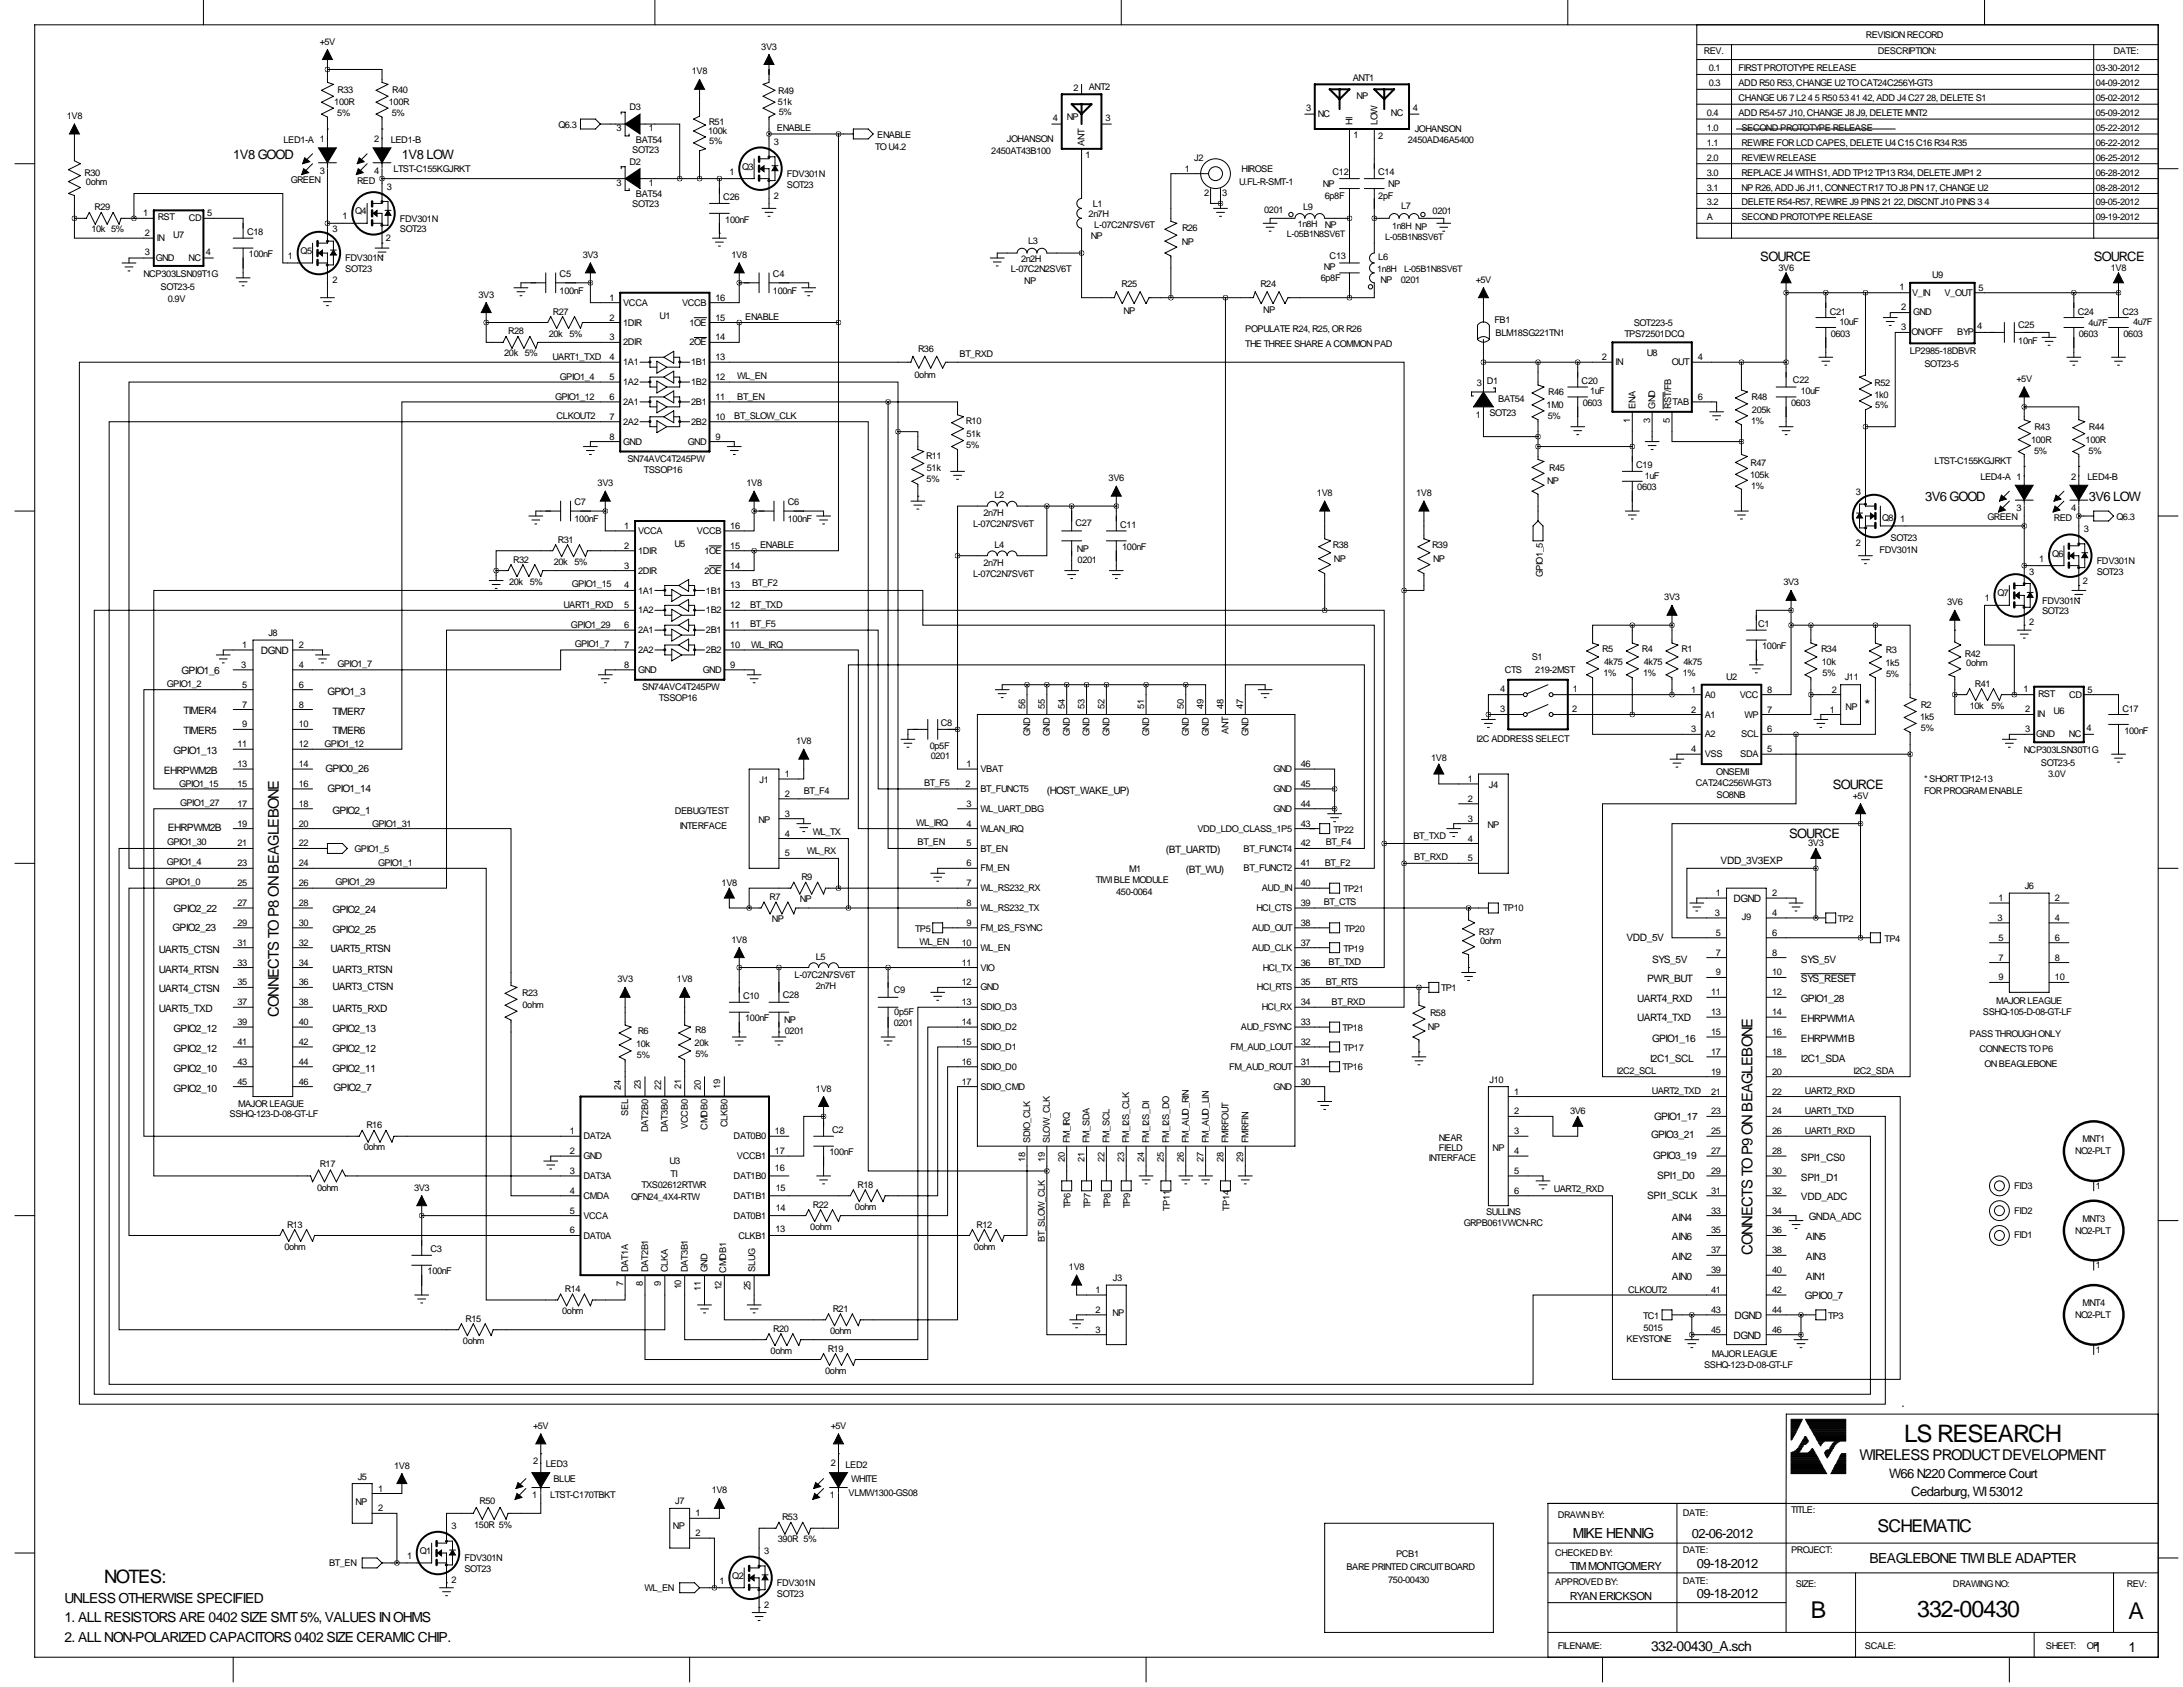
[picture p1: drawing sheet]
<svg xmlns="http://www.w3.org/2000/svg" width="559mm" height="432mm" viewBox="0 0 559 432" stroke-linecap="round" stroke-linejoin="round" font-family="sans-serif">
<defs><g id="words">
<text font-size="6.2" x="487.4" y="369.1">LS RESEARCH</text>
<g font-size="5.9">
<text x="490.7" y="413.8">332-00430</text>
<text x="463.5" y="414">B</text>
<text x="544.8" y="414.3">A</text>
</g>
<text font-size="4.7" x="26.7" y="405.1">NOTES:</text>
<text font-size="4.5" x="480.6" y="392.2">SCHEMATIC</text>
<g font-size="3.8">
<text x="477.3" y="181.6">*</text>
<text x="71.4" y="260.3" transform="rotate(-90 71.4 260.3)">CONNECTS TO P8 ON BEAGLEBONE</text>
<text x="448.6" y="321.3" transform="rotate(-90 448.6 321.3)">CONNECTS TO P9 ON BEAGLEBONE</text>
<text x="476" y="373.6">WIRELESS PRODUCT DEVELOPMENT</text>
</g>
<g font-size="3.6">
<text x="402.6" y="393.7">MIKE HENNIG</text>
<text x="478.5" y="400">BEAGLEBONE TIWI BLE ADAPTER</text>
<text x="16.5" y="410.2">UNLESS OTHERWISE SPECIFIED</text>
<text x="16.5" y="415.3">1. ALL RESISTORS ARE 0402 SIZE SMT 5%, VALUES IN OHMS</text>
<text x="16.5" y="420.4">2. ALL NON-POLARIZED CAPACITORS 0402 SIZE CERAMIC CHIP.</text>
<text x="422.7" y="422.7">332-00430_A.sch</text>
<text x="535.9" y="422.9">1</text>
<text x="544.8" y="422.9">1</text>
</g>
<g font-size="3.3">
<text x="59.7" y="40.6">1V8 GOOD</text>
<text x="102.9" y="40.6">1V8 LOW</text>
<text x="450.6" y="66.8">SOURCE</text>
<text x="535.9" y="66.8">SOURCE</text>
<text x="492.8" y="128.3">3V6 GOOD</text>
<text x="534.7" y="128.3">3V6 LOW</text>
<text x="469.1" y="201.9">SOURCE</text>
<text x="458" y="214.4">SOURCE</text>
<text x="483.6" y="378.2">W66 N220 Commerce Court</text>
<text x="489.2" y="383">Cedarburg, WI 53012</text>
<text x="433.1" y="393.7">02-06-2012</text>
<text x="434.3" y="401.3">09-18-2012</text>
<text x="434.3" y="408.9">09-18-2012</text>
</g>
<g font-size="2.8">
<text x="401.8" y="401.8">TIM MONTGOMERY</text>
<text x="401.8" y="409.4">RYAN ERICKSON</text>
</g>
<g font-size="2.6">
<text x="66.8" y="167.4">DGND</text>
<text x="46.5" y="172.5">GPIO1_6</text>
<text x="83.8" y="177.8">GPIO1_3</text>
<text x="47" y="182.9">TIMER4</text>
<text x="85.1" y="183.1">TIMER7</text>
<text x="47" y="188">TIMER5</text>
<text x="85.1" y="188">TIMER6</text>
<text x="44.4" y="193">GPIO1_13</text>
<text x="83.3" y="197.6">GPIO0_26</text>
<text x="41.9" y="198.1">EHRPWM2B</text>
<text x="83.8" y="202.7">GPIO1_14</text>
<text x="268" y="203.2">(HOST_WAKE_UP)</text>
<text x="85.1" y="208.3">GPIO2_1</text>
<text x="42.9" y="212.6">EHRPWM2B</text>
<text x="298.4" y="218.4">(BT_UARTD)</text>
<text x="440.4" y="221.2">VDD_3V3EXP</text>
<text x="303.5" y="223.5">(BT_WU)</text>
<text x="44.4" y="233.4">GPIO2_22</text>
<text x="85.1" y="233.7">GPIO2_24</text>
<text x="443.7" y="230.9">DGND</text>
<text x="44.2" y="238.3">GPIO2_23</text>
<text x="85.1" y="238.8">GPIO2_25</text>
<text x="40.6" y="243.8">UART5_CTSN</text>
<text x="84.6" y="243.6">UART5_RTSN</text>
<text x="416.3" y="240.8">VDD_5V</text>
<text x="40.6" y="248.9">UART4_RTSN</text>
<text x="85.1" y="248.9">UART3_RTSN</text>
<text x="421.6" y="251.5">PWR_BUT</text>
<text x="422.9" y="246.4">SYS_5V</text>
<text x="461" y="251.5">SYS_RESET</text>
<text x="461" y="246.4">SYS_5V</text>
<text x="40.6" y="254">UART4_CTSN</text>
<text x="85.1" y="253.5">UART3_CTSN</text>
<text x="419.1" y="256.5">UART4_RXD</text>
<text x="461" y="256.5">GPIO1_28</text>
<text x="40.6" y="259.1">UART5_TXD</text>
<text x="85.1" y="259.1">UART5_RXD</text>
<text x="419.1" y="261.4">UART4_TXD</text>
<text x="461" y="261.6">EHRPWM1A</text>
<text x="44.4" y="264.2">GPIO2_12</text>
<text x="44.4" y="269.2">GPIO2_12</text>
<text x="85.1" y="264.2">GPIO2_13</text>
<text x="85.1" y="269.2">GPIO2_12</text>
<text x="422.9" y="266.7">GPIO1_16</text>
<text x="461" y="266.7">EHRPWM1B</text>
<text x="44.4" y="274.3">GPIO2_10</text>
<text x="85.1" y="274.3">GPIO2_11</text>
<text x="422.4" y="271.8">I2C1_SCL</text>
<text x="461" y="271.8">I2C1_SDA</text>
<text x="44.4" y="279.4">GPIO2_10</text>
<text x="85.3" y="279.1">GPIO2_7</text>
<text x="423.4" y="286.8">GPIO1_17</text>
<text x="422.7" y="291.3">GPIO3_21</text>
<text x="423.2" y="296.7">GPIO3_19</text>
<text x="461" y="297.2">SPI1_CS0</text>
<text x="424.2" y="301.8">SPI1_D0</text>
<text x="461" y="302.3">SPI1_D1</text>
<text x="421.6" y="306.8">SPI1_SCLK</text>
<text x="461" y="307.1">VDD_ADC</text>
<text x="428" y="312.4">AIN4</text>
<text x="428" y="317.5">AIN6</text>
<text x="462.3" y="317.5">AIN5</text>
<text x="463" y="312.2">GNDA_ADC</text>
<text x="428" y="322.6">AIN2</text>
<text x="462.3" y="322.6">AIN3</text>
<text x="428" y="327.7">AIN0</text>
<text x="462.3" y="327.7">AIN1</text>
<text x="462" y="332.5">GPIO0_7</text>
<text x="444" y="337.6">DGND</text>
<text x="443.7" y="342.6">DGND</text>
</g>
<g font-size="2.4">
<text x="81.8" y="11.4">+5V</text>
<text x="477.6" y="9.6">REVISION RECORD</text>
<text x="194.9" y="12.7">3V3</text>
<text x="436.2" y="13.9">REV.</text>
<text x="480.7" y="13.9">DESCRIPTION:</text>
<text x="541" y="13.9">DATE:</text>
<text x="86.4" y="23.7">R33</text>
<text x="100.4" y="23.7">R40</text>
<text x="177.1" y="19.1">1V8</text>
<text x="199.2" y="23.9">R49</text>
<text x="274.8" y="23.4">2</text>
<text x="278.7" y="23.1">ANT2</text>
<text x="346.3" y="20.8">ANT1</text>
<text x="437.4" y="18.3">0.1</text>
<text x="437.4" y="22.1">0.3</text>
<text x="445" y="18.3">FIRST PROTOTYPE RELEASE</text>
<text x="445" y="22.1">ADD R50 R53, CHANGE U2 TO CAT24C256YI-GT3</text>
<text x="536.4" y="18.3">03-30-2012</text>
<text x="536.4" y="22.1">04-09-2012</text>
<text x="85.6" y="26.9">100R</text>
<text x="86.3" y="29.7">5%</text>
<text x="99.5" y="26.9">100R</text>
<text x="100.3" y="29.7">5%</text>
<text x="161.1" y="28.3">D3</text>
<text x="199.1" y="26.9">51k</text>
<text x="199.4" y="29.5">5%</text>
<text x="334.3" y="28.4">3</text>
<text x="347.2" y="25.5">NP</text>
<text x="356" y="29.7">NC</text>
<text x="361.7" y="28.4">4</text>
<text x="436.9" y="29.7">0.4</text>
<text x="445" y="25.9">CHANGE U6 7 L2 4 5 R50 53 41 42, ADD J4 C27 28, DELETE S1</text>
<text x="445" y="29.7">ADD R54-57 J10, CHANGE J8 J9, DELETE MNT2</text>
<text x="536.4" y="25.9">05-02-2012</text>
<text x="536.4" y="29.7">05-09-2012</text>
<text x="17.1" y="30.5">1V8</text>
<text x="143" y="32.8">Q6.3</text>
<text x="157.8" y="33.6">3</text>
<text x="166.1" y="33.6">1</text>
<text x="181.3" y="34.3">100k</text>
<text x="181.4" y="32">R51</text>
<text x="198.9" y="33.5">ENABLE</text>
<text x="224.5" y="35.3">ENABLE</text>
<text x="269.5" y="31">4</text>
<text x="273" y="30.8">NP</text>
<text x="283" y="31">3</text>
<text x="337.3" y="30">NC</text>
<text x="346.2" y="32" transform="rotate(-90 346.2 32)">HI</text>
<text x="346.5" y="35.4">1</text>
<text x="352.6" y="32" transform="rotate(-90 352.6 32)">LOW</text>
<text x="352.8" y="35.6">2</text>
<text x="362.1" y="33.8">JOHANSON</text>
<text x="436.9" y="33.5">1.0</text>
<text x="445.8" y="33.5">SECOND PROTOTYPE RELEASE</text>
<text x="536.4" y="33.5">05-22-2012</text>
<text x="72.6" y="36.6">LED1-A 1</text>
<text x="95.8" y="36.4">2</text>
<text x="100" y="36.6">LED1-B</text>
<text x="161.9" y="39.1">SOT23</text>
<text x="162.8" y="36.6">BAT54</text>
<text x="181.6" y="36.9">5%</text>
<text x="198.1" y="37.1">3</text>
<text x="224" y="38.4">TO U4.2</text>
<text x="253.8" y="39.4">2450AT43B100</text>
<text x="257.7" y="36.4">JOHANSON</text>
<text x="277.7" y="37.3" transform="rotate(-90 277.7 37.3)">ANT</text>
<text x="277.9" y="40.4">1</text>
<text x="305.7" y="41.1">J2</text>
<text x="360.4" y="36.6">2450AD46A5400</text>
<text x="436.9" y="37.3">1.1</text>
<text x="436.9" y="41.1">2.0</text>
<text x="445.8" y="37.3">REWIRE FOR LCD CAPES, DELETE U4 C15 C16 R34 R35</text>
<text x="445.8" y="41.1">REVIEW RELEASE</text>
<text x="536.4" y="37.3">06-22-2012</text>
<text x="536.4" y="41.1">06-25-2012</text>
<text x="21.7" y="45">R30</text>
<text x="22" y="47.3">0ohm</text>
<text x="74.4" y="46.8">GREEN</text>
<text x="81.8" y="44.4">3</text>
<text x="91.4" y="47">RED</text>
<text x="95.8" y="44.4">4</text>
<text x="100.7" y="44">LTST-C155KGJRKT</text>
<text x="157.8" y="47.6">3</text>
<text x="161.1" y="42.2">D2</text>
<text x="166.1" y="47.6">1</text>
<text x="186.7" y="44.7">1</text>
<text x="190" y="43.4">Q3</text>
<text x="201.4" y="45.3">FDV301N</text>
<text x="303.3" y="43.9">1</text>
<text x="317.2" y="47.3">U.FL-R-SMT-1</text>
<text x="317.8" y="44">HIROSE</text>
<text x="338.6" y="47.8">NP</text>
<text x="341.1" y="44.7">C12</text>
<text x="352.8" y="44.7">C14</text>
<text x="355.3" y="47.8">NP</text>
<text x="436.9" y="45">3.0</text>
<text x="445.8" y="45">REPLACE J4 WITH S1, ADD TP12 TP13 R34, DELETE JMP1 2</text>
<text x="536.4" y="45">06-28-2012</text>
<text x="24.2" y="53.8">R29</text>
<text x="99.1" y="48.5">3</text>
<text x="161.9" y="53.1">SOT23</text>
<text x="162.8" y="50.5">BAT54</text>
<text x="185.2" y="51.3">C26</text>
<text x="198.1" y="50.9">2</text>
<text x="201.4" y="48.1">SOT23</text>
<text x="279.7" y="53.1">L1</text>
<text x="308.3" y="50.2">2</text>
<text x="312.9" y="50.2">3</text>
<text x="333.6" y="53.9">L9</text>
<text x="339.1" y="50.9">6p8F</text>
<text x="352.8" y="50.9">2pF</text>
<text x="358.6" y="53.6">L7</text>
<text x="436.9" y="48.8">3.1</text>
<text x="436.9" y="52.6">3.2</text>
<text x="445.8" y="48.8">NP R26, ADD J6 J11, CONNECT R17 TO J8 PIN 17, CHANGE U2</text>
<text x="445.8" y="52.6">DELETE R54-R57, REWIRE J9 PINS 21 22, DISCNT J10 PINS 3 4</text>
<text x="536.4" y="48.8">08-28-2012</text>
<text x="536.4" y="52.6">09-05-2012</text>
<text x="23.4" y="59.5">10k 5%</text>
<text x="36.7" y="55.3">1</text>
<text x="40.4" y="56.4">RST</text>
<text x="48.4" y="56.7">CD</text>
<text x="53" y="55.4">5</text>
<text x="85.1" y="59.4">3</text>
<text x="87.7" y="56.1">1</text>
<text x="90.9" y="54.9">Q4</text>
<text x="102.4" y="56.7">FDV301N</text>
<text x="102.4" y="59.5">SOT23</text>
<text x="185.7" y="57">100nF</text>
<text x="278.7" y="55.4">2n7H</text>
<text x="280.1" y="58.5">L-07C2N7SV6T</text>
<text x="302.6" y="59.2">R26</text>
<text x="323.6" y="54.6">0201</text>
<text x="339.1" y="58.4">NP</text>
<text x="366.7" y="54.9">0201</text>
<text x="436.9" y="56.4">A</text>
<text x="445.8" y="56.4">SECOND PROTOTYPE RELEASE</text>
<text x="536.4" y="56.4">09-19-2012</text>
<text x="37.1" y="60.4">2</text>
<text x="37.1" y="65.3">3</text>
<text x="40.1" y="61.6">IN</text>
<text x="44.4" y="61">U7</text>
<text x="52.7" y="65.2">4</text>
<text x="63.2" y="60.2">C18</text>
<text x="63.7" y="65.8">100nF</text>
<text x="77" y="65">Q5</text>
<text x="98.8" y="61.8">2</text>
<text x="263.2" y="62.5">L3</text>
<text x="279.2" y="61.3">NP</text>
<text x="302.5" y="62.7">NP</text>
<text x="36.7" y="70.9">NCP303LSN09T1G</text>
<text x="39.9" y="66.8">GND</text>
<text x="48.3" y="66.8">NC</text>
<text x="73.7" y="66.3">1</text>
<text x="88.4" y="66.9">FDV301N</text>
<text x="88.4" y="69.7">SOT23</text>
<text x="143.3" y="70.9">C5</text>
<text x="149.2" y="66">3V3</text>
<text x="187.3" y="66">1V8</text>
<text x="197.9" y="70.9">C4</text>
<text x="258.8" y="69.7">L-07C2N2SV6T</text>
<text x="261.4" y="67.1">2n2H</text>
<text x="338.1" y="71.9">6p8F</text>
<text x="338.8" y="69.1">NP</text>
<text x="340.4" y="66.3">C13</text>
<text x="352.8" y="66.6">L6</text>
<text x="455.2" y="69.3">3V6</text>
<text x="494.6" y="71.3">U9</text>
<text x="540.3" y="69.3">1V8</text>
<text x="41.1" y="74.2">SOT23-5</text>
<text x="42.9" y="77.3">0.9V</text>
<text x="85.1" y="72.4">2</text>
<text x="122.5" y="76.2">3V3</text>
<text x="143.3" y="75.2">100nF</text>
<text x="156" y="77">1</text>
<text x="183.1" y="77">16</text>
<text x="197.9" y="75.2">100nF</text>
<text x="262.2" y="72.7">NP</text>
<text x="287.1" y="73.5">R25</text>
<text x="322.6" y="73.5">R24</text>
<text x="353.4" y="72.4">NP</text>
<text x="358.6" y="72.4">0201</text>
<text x="377.8" y="72.4">+5V</text>
<text x="486.3" y="74.3">1</text>
<text x="489.5" y="75.7">V_IN</text>
<text x="497.7" y="75.7">V_OUT</text>
<text x="506.4" y="74.4">5</text>
<text x="141.5" y="80.5">R27</text>
<text x="156" y="82">2</text>
<text x="159.5" y="78.3">VCCA</text>
<text x="159.5" y="83.3">1DIR</text>
<text x="168.8" y="81.5">U1</text>
<text x="174.6" y="78.3">VCCB</text>
<text x="176.5" y="83.3">1OE</text>
<text x="183.1" y="82">15</text>
<text x="190.8" y="81.8">ENABLE</text>
<text x="287.6" y="80.3">NP</text>
<text x="323.4" y="80">NP</text>
<text x="382.5" y="82.6">FB1</text>
<text x="418.2" y="83.4">SOT223-5</text>
<text x="468.4" y="80.5">C21</text>
<text x="470.9" y="83.1">10uF</text>
<text x="486.7" y="79.4">2</text>
<text x="489.7" y="80.7">GND</text>
<text x="516.6" y="83.9">C25</text>
<text x="531.9" y="80.5">C24</text>
<text x="534.6" y="83.4">4u7F</text>
<text x="543.3" y="80.5">C23</text>
<text x="546" y="83.1">4u7F</text>
<text x="130.1" y="85.6">R28</text>
<text x="140.5" y="86.2">20k 5%</text>
<text x="156" y="87.1">3</text>
<text x="159.5" y="88.4">2DIR</text>
<text x="176.5" y="88.4">2OE</text>
<text x="183.1" y="87.1">14</text>
<text x="235" y="90">R36</text>
<text x="318.8" y="85.1">POPULATE R24, R25, OR R26</text>
<text x="318.8" y="88.9">THE THREE SHARE A COMMON PAD</text>
<text x="382.8" y="86.1">BLM18SG221TN1</text>
<text x="415.8" y="86.2">TPS72501DCQ</text>
<text x="468.6" y="86.2">0603</text>
<text x="486.7" y="84.4">3</text>
<text x="489.3" y="85.7">ON/OFF</text>
<text x="501" y="85.7">BYP</text>
<text x="506.1" y="84.3">4</text>
<text x="516.6" y="88.1">10nF</text>
<text x="532.1" y="86.2">0603</text>
<text x="543.6" y="86.2">0603</text>
<text x="129" y="91.2">20k 5%</text>
<text x="141.4" y="92.2">UART1_TXD</text>
<text x="156" y="92.2">4</text>
<text x="159.5" y="93.5">1A1</text>
<text x="176.9" y="93.5">1B1</text>
<text x="183.1" y="92.2">13</text>
<text x="245.6" y="91.5">BT_RXD</text>
<text x="410" y="92.2">2</text>
<text x="413.5" y="93.5">IN</text>
<text x="421.6" y="91.2">U8</text>
<text x="428" y="93.5">OUT</text>
<text x="434.6" y="92.2">4</text>
<text x="488.9" y="90.7">LP2985-18DBVR</text>
<text x="492.6" y="93.9">SOT23-5</text>
<text x="143.3" y="97.3">GPIO1_4</text>
<text x="156" y="97.3">5</text>
<text x="159.5" y="98.6">1A2</text>
<text x="176.9" y="98.6">1B2</text>
<text x="183.1" y="97.3">12</text>
<text x="188.7" y="97">WL_EN</text>
<text x="234.1" y="96.8">0ohm</text>
<text x="378" y="98.9">3</text>
<text x="380.6" y="98.3">D1</text>
<text x="396.3" y="101.1">R46</text>
<text x="404.9" y="98.3">C20</text>
<text x="407.1" y="100.9">1uF</text>
<text x="459" y="98">C22</text>
<text x="460.9" y="100.9">10uF</text>
<text x="479.8" y="101.9">1k0</text>
<text x="479.9" y="98.9">R52</text>
<text x="516.2" y="97.8">+5V</text>
<text x="142.1" y="102.4">GPIO1_12</text>
<text x="142.5" y="107.2">CLKOUT2</text>
<text x="156" y="102.4">6</text>
<text x="156" y="107.4">7</text>
<text x="159.5" y="103.7">2A1</text>
<text x="176.9" y="103.7">2B1</text>
<text x="183.1" y="107.4">10</text>
<text x="183.1" y="102.4">11</text>
<text x="188" y="107.2">BT_SLOW_CLK</text>
<text x="188.7" y="102.4">BT_EN</text>
<text x="377.7" y="106.9">1</text>
<text x="381.3" y="106.5">SOT23</text>
<text x="383.5" y="102.9">BAT54</text>
<text x="395.9" y="104.4">1M0</text>
<text x="396.2" y="107.2">5%</text>
<text x="405.1" y="103.9">0603</text>
<text x="418.6" y="104.6" transform="rotate(-90 418.6 104.6)">ENA</text>
<text x="423.7" y="104.6" transform="rotate(-90 423.7 104.6)">GND</text>
<text x="427.8" y="104.6" transform="rotate(-90 427.8 104.6)">RST/FB</text>
<text x="428.1" y="103.7">TAB</text>
<text x="434.6" y="102.4">6</text>
<text x="448.4" y="102.4">R48</text>
<text x="448.5" y="105.7">205k</text>
<text x="458.5" y="103.9">0603</text>
<text x="480" y="104.4">5%</text>
<text x="156" y="112.5">8</text>
<text x="159.5" y="108.7">2A2</text>
<text x="159.5" y="113.8">GND</text>
<text x="176.1" y="113.8">GND</text>
<text x="176.9" y="108.7">2B2</text>
<text x="183.1" y="112.5">9</text>
<text x="247.2" y="108.5">R10</text>
<text x="247.4" y="111.8">51k</text>
<text x="417.3" y="108.2" transform="rotate(-90 417.3 108.2)">1</text>
<text x="422.4" y="108.2" transform="rotate(-90 422.4 108.2)">3</text>
<text x="427.5" y="108.2" transform="rotate(-90 427.5 108.2)">5</text>
<text x="448.3" y="108.5">1%</text>
<text x="519.9" y="113.3">100R</text>
<text x="520.8" y="110">R43</text>
<text x="533.9" y="113.3">100R</text>
<text x="534.7" y="110">R44</text>
<text x="160.6" y="118.2">SN74AVC4T245PW</text>
<text x="237" y="117.4">R11</text>
<text x="247.4" y="114.6">5%</text>
<text x="418.8" y="119.9">C19</text>
<text x="448.1" y="119.2">R47</text>
<text x="495.2" y="118.7">LTST-C155KGJRKT</text>
<text x="520.7" y="116.1">5%</text>
<text x="534.6" y="116.1">5%</text>
<text x="153" y="124.5">3V3</text>
<text x="164.8" y="121">TSSOP16</text>
<text x="191.1" y="124.5">1V8</text>
<text x="237.2" y="123.4">5%</text>
<text x="237.2" y="120.7">51k</text>
<text x="283.8" y="123.2">3V6</text>
<text x="396" y="124">NP</text>
<text x="396.6" y="120.5">R45</text>
<text x="419.1" y="125.5">0603</text>
<text x="421" y="122.5">1uF</text>
<text x="448" y="122.4">105k</text>
<text x="448.3" y="125.2">1%</text>
<text x="506.9" y="122.9">LED4-A 1</text>
<text x="530.1" y="122.7">2</text>
<text x="534.4" y="122.9">LED4-B</text>
<text x="147.1" y="129.3">C7</text>
<text x="201.7" y="129.3">C6</text>
<text x="254.6" y="127.5">L2</text>
<text x="337.1" y="127">1V8</text>
<text x="362.5" y="127">1V8</text>
<text x="475" y="126.7">3</text>
<text x="516.2" y="130.8">3</text>
<text x="530.1" y="130.8">4</text>
<text x="147.1" y="133.6">100nF</text>
<text x="159.8" y="135.4">1</text>
<text x="163.3" y="136.7">VCCA</text>
<text x="178.4" y="136.7">VCCB</text>
<text x="186.9" y="135.4">16</text>
<text x="201.7" y="133.6">100nF</text>
<text x="249.1" y="134.9">L-07C2N7SV6T</text>
<text x="251.7" y="132.1">2n7H</text>
<text x="275.3" y="134.7">C27</text>
<text x="286.8" y="135.1">C11</text>
<text x="481.8" y="133.4">Q8</text>
<text x="486.4" y="133.6">1</text>
<text x="508.8" y="133.2">GREEN</text>
<text x="525.8" y="133.4">RED</text>
<text x="533.4" y="136.1">3</text>
<text x="541.8" y="133.1">Q6.3</text>
<text x="142.8" y="138.9">R31</text>
<text x="159.8" y="140.5">2</text>
<text x="163.3" y="141.8">1DIR</text>
<text x="172.6" y="140">U5</text>
<text x="180.3" y="141.8">1OE</text>
<text x="186.9" y="140.5">15</text>
<text x="194.6" y="140.2">ENABLE</text>
<text x="254.6" y="140.2">L4</text>
<text x="275.7" y="141.2">NP</text>
<text x="287.3" y="140.8">100nF</text>
<text x="341.2" y="140.3">R38</text>
<text x="341.4" y="143.8">NP</text>
<text x="366.6" y="140.3">R39</text>
<text x="366.8" y="143.8">NP</text>
<text x="475" y="139.8">2</text>
<text x="481.1" y="141.5">FDV301N</text>
<text x="483.9" y="138.5">SOT23</text>
<text x="522" y="143.8">1</text>
<text x="525.3" y="142.5">Q6</text>
<text x="130.3" y="149.7">20k 5%</text>
<text x="131.4" y="144">R32</text>
<text x="141.7" y="144.6">20k 5%</text>
<text x="159.8" y="145.5">3</text>
<text x="163.3" y="146.8">2DIR</text>
<text x="180.3" y="146.8">2OE</text>
<text x="186.9" y="145.5">14</text>
<text x="249.1" y="147.6">L-07C2N7SV6T</text>
<text x="251.7" y="144.8">2n7H</text>
<text x="275.8" y="144">0201</text>
<text x="395" y="147.8" transform="rotate(-90 395 147.8)">GPIO1_5</text>
<text x="456.5" y="149.9">3V3</text>
<text x="519.4" y="147.1">3</text>
<text x="533.1" y="149.4">2</text>
<text x="536.7" y="144.3">FDV301N</text>
<text x="536.7" y="147.1">SOT23</text>
<text x="144.2" y="155.7">UART1_RXD</text>
<text x="146.4" y="150.4">GPIO1_15</text>
<text x="159.8" y="150.6">4</text>
<text x="159.8" y="155.7">5</text>
<text x="163.3" y="151.9">1A1</text>
<text x="180.7" y="151.9">1B1</text>
<text x="186.9" y="155.7">12</text>
<text x="186.9" y="150.6">13</text>
<text x="192" y="155.7">BT_TXD</text>
<text x="192.5" y="150.1">BT_F2</text>
<text x="426" y="153.7">3V3</text>
<text x="498.4" y="154.9">3V6</text>
<text x="508" y="153.9">1</text>
<text x="511.3" y="152.7">Q7</text>
<text x="522.7" y="154.5">FDV301N</text>
<text x="146.2" y="160.8">GPIO1_29</text>
<text x="159.8" y="160.8">6</text>
<text x="163.3" y="157">1A2</text>
<text x="180.7" y="157">1B2</text>
<text x="186.9" y="160.8">11</text>
<text x="192" y="160.5">BT_F5</text>
<text x="450" y="160.5">C1</text>
<text x="519.4" y="160.1">2</text>
<text x="522.7" y="157.3">SOT23</text>
<text x="62" y="165.9">1</text>
<text x="68.7" y="162.8">J8</text>
<text x="76.5" y="165.9">2</text>
<text x="147.1" y="165.6">GPIO1_7</text>
<text x="159.8" y="165.9">7</text>
<text x="163.3" y="162.1">2A1</text>
<text x="163.3" y="167.2">2A2</text>
<text x="180.7" y="167.2">2B2</text>
<text x="180.7" y="162.1">2B1</text>
<text x="186.9" y="165.9">10</text>
<text x="192.3" y="165.9">WL_IRQ</text>
<text x="410.1" y="166.9">R5</text>
<text x="420.3" y="166.9">R4</text>
<text x="430.4" y="166.9">R1</text>
<text x="451.1" y="166.2">100nF</text>
<text x="466.2" y="166.9">R34</text>
<text x="482.8" y="167.2">R3</text>
<text x="61.8" y="170.9">3</text>
<text x="76.5" y="170.9">4</text>
<text x="86.4" y="170.7">GPIO1_7</text>
<text x="159.8" y="170.9">8</text>
<text x="163.3" y="172.2">GND</text>
<text x="179.9" y="172.2">GND</text>
<text x="186.9" y="170.9">9</text>
<text x="385.2" y="172.3">CTS</text>
<text x="392.1" y="168.9">S1</text>
<text x="393" y="172.3">219-2MST</text>
<text x="410.4" y="173">1%</text>
<text x="410.6" y="170.2">4k75</text>
<text x="420.6" y="173">1%</text>
<text x="420.8" y="170.2">4k75</text>
<text x="430.7" y="173">1%</text>
<text x="430.9" y="170.2">4k75</text>
<text x="441.9" y="174">U2</text>
<text x="466.4" y="170.2">10k</text>
<text x="466.6" y="173">5%</text>
<text x="482.6" y="170.4">1k5</text>
<text x="482.8" y="173.2">5%</text>
<text x="503" y="168.1">R42</text>
<text x="503.3" y="170.5">0ohm</text>
<text x="42.7" y="175.8">GPIO1_2</text>
<text x="62" y="176">5</text>
<text x="76.5" y="176">6</text>
<text x="164.4" y="176.6">SN74AVC4T245PW</text>
<text x="168.7" y="179.4">TSSOP16</text>
<text x="384" y="177.1">4</text>
<text x="402.6" y="177.1">1</text>
<text x="432.9" y="177.3">1</text>
<text x="436.4" y="178.6">A0</text>
<text x="445.3" y="178.6">VCC</text>
<text x="452.4" y="177.3">8</text>
<text x="468.9" y="177.3">2</text>
<text x="472.2" y="174">J11</text>
<text x="505.5" y="175.8">R41</text>
<text x="518" y="177.2">1</text>
<text x="521.7" y="178.3">RST</text>
<text x="529.7" y="178.6">CD</text>
<text x="534.4" y="177.3">5</text>
<text x="62" y="181.1">7</text>
<text x="76.5" y="181.1">8</text>
<text x="240.8" y="185.7">C8</text>
<text x="262.4" y="181.4" transform="rotate(-90 262.4 181.4)">56</text>
<text x="267.5" y="181.4" transform="rotate(-90 267.5 181.4)">55</text>
<text x="272.5" y="181.4" transform="rotate(-90 272.5 181.4)">54</text>
<text x="277.6" y="181.4" transform="rotate(-90 277.6 181.4)">53</text>
<text x="282.7" y="181.4" transform="rotate(-90 282.7 181.4)">52</text>
<text x="292.9" y="181.4" transform="rotate(-90 292.9 181.4)">51</text>
<text x="303" y="181.4" transform="rotate(-90 303 181.4)">50</text>
<text x="308.1" y="181.4" transform="rotate(-90 308.1 181.4)">49</text>
<text x="313.2" y="181.4" transform="rotate(-90 313.2 181.4)">48</text>
<text x="318.3" y="181.4" transform="rotate(-90 318.3 181.4)">47</text>
<text x="384" y="182.3">3</text>
<text x="402.4" y="182.3">2</text>
<text x="432.9" y="182.4">2</text>
<text x="436.4" y="183.7">A1</text>
<text x="446.6" y="183.7">WP</text>
<text x="452.4" y="182.4">7</text>
<text x="468.4" y="182.4">1</text>
<text x="472.4" y="181.6">NP</text>
<text x="491.5" y="184.4">1k5</text>
<text x="491.7" y="181.2">R2</text>
<text x="504.2" y="181.4">10k</text>
<text x="509.8" y="181.4">5%</text>
<text x="518.4" y="182.3">2</text>
<text x="521.5" y="183.6">IN</text>
<text x="525.7" y="182.9">U6</text>
<text x="543.3" y="182.1">C17</text>
<text x="60.8" y="191.3">11</text>
<text x="62" y="186.2">9</text>
<text x="76.5" y="186.2">10</text>
<text x="76.5" y="191.3">12</text>
<text x="83.1" y="191.3">GPIO1_12</text>
<text x="203.8" y="190.5">1V8</text>
<text x="238" y="191.8">0p5F</text>
<text x="263.7" y="188.4" transform="rotate(-90 263.7 188.4)">GND</text>
<text x="268.8" y="188.4" transform="rotate(-90 268.8 188.4)">GND</text>
<text x="273.8" y="188.4" transform="rotate(-90 273.8 188.4)">GND</text>
<text x="278.9" y="188.4" transform="rotate(-90 278.9 188.4)">GND</text>
<text x="284" y="188.4" transform="rotate(-90 284 188.4)">GND</text>
<text x="294.2" y="188.4" transform="rotate(-90 294.2 188.4)">GND</text>
<text x="304.3" y="188.4" transform="rotate(-90 304.3 188.4)">GND</text>
<text x="309.4" y="188.4" transform="rotate(-90 309.4 188.4)">GND</text>
<text x="314.5" y="187.9" transform="rotate(-90 314.5 187.9)">ANT</text>
<text x="319.6" y="188.4" transform="rotate(-90 319.6 188.4)">GND</text>
<text x="378" y="190">I2C ADDRESS SELECT</text>
<text x="432.9" y="187.5">3</text>
<text x="436.4" y="188.8">A2</text>
<text x="445.7" y="188.8">SCL</text>
<text x="452.4" y="187.5">6</text>
<text x="491.7" y="187.2">5%</text>
<text x="518.4" y="187.2">3</text>
<text x="521.2" y="188.7">GND</text>
<text x="529.6" y="188.7">NC</text>
<text x="534.1" y="187.1">4</text>
<text x="543.8" y="187.8">100nF</text>
<text x="60.8" y="196.3">13</text>
<text x="76.5" y="196.3">14</text>
<text x="238.3" y="194.3">0201</text>
<text x="247.4" y="196.3">1</text>
<text x="251" y="197.6">VBAT</text>
<text x="326" y="197.6">GND</text>
<text x="333" y="196.3">46</text>
<text x="366.3" y="194.8">1V8</text>
<text x="432.9" y="192.5">4</text>
<text x="436.4" y="193.8">VSS</text>
<text x="445.5" y="193.8">SDA</text>
<text x="452.4" y="192.5">5</text>
<text x="518" y="192.8">NCP303LSN30T1G</text>
<text x="522.4" y="196.1">SOT23-5</text>
<text x="45.8" y="201.4">GPIO1_15</text>
<text x="60.8" y="201.4">15</text>
<text x="76.5" y="201.4">16</text>
<text x="194.4" y="200.5">J1</text>
<text x="200.9" y="198.9">1</text>
<text x="200.9" y="204">2</text>
<text x="205.7" y="203.3">BT_F4</text>
<text x="236.6" y="201.2">BT_F5</text>
<text x="247.2" y="201.4">2</text>
<text x="251" y="202.7">BT_FUNCT5</text>
<text x="326" y="202.7">GND</text>
<text x="333" y="201.4">45</text>
<text x="375.7" y="200.2">1</text>
<text x="381.1" y="201.7">J4</text>
<text x="434.1" y="201.2">CAT24C256WI-GT3</text>
<text x="439.3" y="198.4">ONSEMI</text>
<text x="492.5" y="200.2">* SHORT TP12-13</text>
<text x="492.5" y="203.2">FOR PROGRAM ENABLE</text>
<text x="524.3" y="198.9">3.0V</text>
<text x="46.1" y="206.2">GPIO1_27</text>
<text x="60.8" y="206.5">17</text>
<text x="76.5" y="206.5">18</text>
<text x="172.7" y="208.3">DEBUG/TEST</text>
<text x="200.9" y="209">3</text>
<text x="247.4" y="206.5">3</text>
<text x="251" y="207.8">WL_UART_DBG</text>
<text x="326" y="207.8">GND</text>
<text x="333" y="206.5">44</text>
<text x="375.7" y="205.2">2</text>
<text x="439.4" y="204.3">SO8NB</text>
<text x="474.3" y="204.5">+5V</text>
<text x="60.8" y="211.6">19</text>
<text x="76.5" y="211.6">20</text>
<text x="95.2" y="211.6">GPIO1_31</text>
<text x="174" y="212.1">INTERFACE</text>
<text x="194.1" y="210.6">NP</text>
<text x="200.9" y="214.1">4</text>
<text x="208" y="213.7">WL_TX</text>
<text x="234.6" y="211.3">WL_IRQ</text>
<text x="247.4" y="211.6">4</text>
<text x="251" y="212.9">WLAN_IRQ</text>
<text x="306.5" y="212.9">VDD_LDO_CLASS_1P5</text>
<text x="333" y="211.6">43</text>
<text x="341.3" y="213.1">TP22</text>
<text x="361.8" y="214.7">BT_TXD</text>
<text x="375.7" y="210.3">3</text>
<text x="375.7" y="215.4">4</text>
<text x="380.7" y="211.8">NP</text>
<text x="42.7" y="221.5">GPIO1_4</text>
<text x="42.8" y="216.4">GPIO1_30</text>
<text x="60.8" y="216.7">21</text>
<text x="60.8" y="221.7">23</text>
<text x="76.5" y="216.7">22</text>
<text x="76.5" y="221.7">24</text>
<text x="90.7" y="218.2">GPIO1_5</text>
<text x="96.8" y="221.7">GPIO1_1</text>
<text x="200.9" y="219.2">5</text>
<text x="206.5" y="218.5">WL_RX</text>
<text x="234.9" y="216.4">BT_EN</text>
<text x="247.4" y="216.7">5</text>
<text x="247.4" y="221.7">6</text>
<text x="251" y="218">BT_EN</text>
<text x="318.3" y="218">BT_FUNCT4</text>
<text x="333" y="221.7">41</text>
<text x="333" y="216.7">42</text>
<text x="339.1" y="221.7">BT_F2</text>
<text x="339.3" y="216.4">BT_F4</text>
<text x="362" y="220">BT_RXD</text>
<text x="375.7" y="220.5">5</text>
<text x="462.8" y="216.7">3V3</text>
<text x="42.5" y="226.6">GPIO1_0</text>
<text x="60.8" y="226.8">25</text>
<text x="76.5" y="226.8">26</text>
<text x="85.9" y="226.6">GPIO1_29</text>
<text x="184.7" y="226.8">1V8</text>
<text x="205.1" y="225.3">R9</text>
<text x="247.4" y="226.8">7</text>
<text x="251" y="223">FM_EN</text>
<text x="280.5" y="226.1">TIWI BLE MODULE</text>
<text x="289.1" y="223.3">M1</text>
<text x="318.3" y="223">BT_FUNCT2</text>
<text x="333" y="226.8">40</text>
<text x="518.3" y="227.6">J6</text>
<text x="60.8" y="231.9">27</text>
<text x="76.5" y="231.9">28</text>
<text x="197" y="230.4">R7</text>
<text x="204.7" y="230.9">NP</text>
<text x="247.4" y="231.9">8</text>
<text x="251" y="228.1">WL_RS232_RX</text>
<text x="251" y="233.2">WL_RS232_TX</text>
<text x="285.7" y="229.2">450-0064</text>
<text x="321.6" y="233.2">HCI_CTS</text>
<text x="323" y="228.1">AUD_IN</text>
<text x="333" y="231.9">39</text>
<text x="338.8" y="231.6">BT_CTS</text>
<text x="343.9" y="228.3">TP21</text>
<text x="384.8" y="233.2">TP10</text>
<text x="439.2" y="229.4">1</text>
<text x="453.6" y="229.4">2</text>
<text x="511.6" y="230.6">1</text>
<text x="526" y="230.6">2</text>
<text x="60.8" y="237">29</text>
<text x="76.5" y="237">30</text>
<text x="197.6" y="236">NP</text>
<text x="234.2" y="238.5">TP5</text>
<text x="247.4" y="237">9</text>
<text x="251" y="238.3">FM_I2S_FSYNC</text>
<text x="320.5" y="238.3">AUD_OUT</text>
<text x="333" y="237">38</text>
<text x="344.1" y="238.5">TP20</text>
<text x="378.5" y="239.3">R37</text>
<text x="439" y="234.4">3</text>
<text x="439.2" y="239.5">5</text>
<text x="445.9" y="235.5">J9</text>
<text x="453.6" y="234.4">4</text>
<text x="453.6" y="239.5">6</text>
<text x="470.5" y="236">TP2</text>
<text x="511.3" y="235.7">3</text>
<text x="526" y="235.7">4</text>
<text x="60.8" y="242.1">31</text>
<text x="76.5" y="242.1">32</text>
<text x="187.3" y="241.3">1V8</text>
<text x="208.8" y="245.6">L5</text>
<text x="235.4" y="241.8">WL_EN</text>
<text x="246.2" y="242.1">10</text>
<text x="251" y="243.4">WL_EN</text>
<text x="320.5" y="243.4">AUD_CLK</text>
<text x="333" y="242.1">37</text>
<text x="343.9" y="243.6">TP19</text>
<text x="378.9" y="241.6">0ohm</text>
<text x="439.2" y="244.6">7</text>
<text x="453.6" y="244.6">8</text>
<text x="482.4" y="241">TP4</text>
<text x="511.6" y="240.8">5</text>
<text x="511.6" y="245.9">7</text>
<text x="526" y="240.8">6</text>
<text x="526" y="245.9">8</text>
<text x="60.8" y="247.1">33</text>
<text x="76.5" y="247.1">34</text>
<text x="158" y="251.5">3V3</text>
<text x="173.3" y="251.5">1V8</text>
<text x="203.4" y="250.2">L-07C2N7SV6T</text>
<text x="246.2" y="247.1">11</text>
<text x="251" y="248.4">VIO</text>
<text x="323.2" y="248.4">HCI_TX</text>
<text x="333" y="247.1">36</text>
<text x="340.1" y="246.9">BT_TXD</text>
<text x="439.2" y="249.7">9</text>
<text x="453.6" y="249.7">10</text>
<text x="511.6" y="251">9</text>
<text x="526" y="251">10</text>
<text x="60.8" y="252.2">35</text>
<text x="60.8" y="257.3">37</text>
<text x="76.5" y="252.2">36</text>
<text x="76.5" y="257.3">38</text>
<text x="133.7" y="254.8">R23</text>
<text x="190.2" y="255.8">C10</text>
<text x="200.4" y="255.3">C28</text>
<text x="208.8" y="253">2n7H</text>
<text x="228.8" y="254.3">C9</text>
<text x="246.2" y="252.2">12</text>
<text x="246.2" y="257.3">13</text>
<text x="251" y="253.5">GND</text>
<text x="321.7" y="253.5">HCI_RTS</text>
<text x="333" y="257.3">34</text>
<text x="333" y="252.2">35</text>
<text x="339.3" y="252.2">BT_RTS</text>
<text x="340.9" y="257.3">BT_RXD</text>
<text x="368.9" y="253.7">TP1</text>
<text x="438" y="254.8">11</text>
<text x="453.6" y="254.8">12</text>
<text x="511" y="257.1">MAJOR LEAGUE</text>
<text x="60.8" y="262.4">39</text>
<text x="76.5" y="262.4">40</text>
<text x="133.7" y="258.1">0ohm</text>
<text x="190.7" y="261.4">100nF</text>
<text x="200.7" y="261.9">NP</text>
<text x="228.8" y="262.7">0201</text>
<text x="228.9" y="259.9">0p5F</text>
<text x="246.2" y="262.4">14</text>
<text x="251" y="258.6">SDIO_D3</text>
<text x="251" y="263.7">SDIO_D2</text>
<text x="317.7" y="263.7">AUD_FSYNC</text>
<text x="323" y="258.6">HCI_RX</text>
<text x="333" y="262.4">33</text>
<text x="343.6" y="263.9">TP18</text>
<text x="365.5" y="263.7">NP</text>
<text x="366.1" y="260.2">R58</text>
<text x="438" y="259.8">13</text>
<text x="453.6" y="259.8">14</text>
<text x="507.6" y="259.9">SSHQ-105-D-08-GT-LF</text>
<text x="60.8" y="267.5">41</text>
<text x="76.5" y="267.5">42</text>
<text x="162.8" y="268">10k</text>
<text x="163.2" y="264.7">R6</text>
<text x="177.8" y="267.7">20k</text>
<text x="178" y="264.5">R8</text>
<text x="200.9" y="264.7">0201</text>
<text x="246.2" y="267.5">15</text>
<text x="251" y="268.8">SDIO_D1</text>
<text x="314.9" y="268.8">FM_AUD_LOUT</text>
<text x="333" y="267.5">32</text>
<text x="343.9" y="269">TP17</text>
<text x="438" y="264.9">15</text>
<text x="453.6" y="264.9">16</text>
<text x="504.2" y="265.4">PASS THROUGH ONLY</text>
<text x="506.7" y="269.2">CONNECTS TO P6</text>
<text x="60.8" y="272.5">43</text>
<text x="76.5" y="272.5">44</text>
<text x="163" y="270.8">5%</text>
<text x="178" y="270.5">5%</text>
<text x="246.2" y="272.5">16</text>
<text x="251" y="273.8">SDIO_D0</text>
<text x="314.7" y="273.8">FM_AUD_ROUT</text>
<text x="333" y="272.5">31</text>
<text x="343.6" y="273.8">TP16</text>
<text x="413.9" y="274.8">I2C2_SCL</text>
<text x="438" y="270">17</text>
<text x="438" y="275.1">19</text>
<text x="453.6" y="270">18</text>
<text x="453.6" y="275.1">20</text>
<text x="474.5" y="274.8">I2C2_SDA</text>
<text x="508" y="273">ON BEAGLEBONE</text>
<text x="60.8" y="277.6">45</text>
<text x="76.5" y="277.6">46</text>
<text x="159" y="279" transform="rotate(-90 159 279)">24</text>
<text x="164" y="278.8" transform="rotate(-90 164 278.8)">23</text>
<text x="169.2" y="279" transform="rotate(-90 169.2 279)">22</text>
<text x="174.4" y="278.6" transform="rotate(-90 174.4 278.6)">21</text>
<text x="179.4" y="279" transform="rotate(-90 179.4 279)">20</text>
<text x="184.4" y="278.7" transform="rotate(-90 184.4 278.7)">19</text>
<text x="208.8" y="279.4">1V8</text>
<text x="246.2" y="277.6">17</text>
<text x="251" y="278.9">SDIO_CMD</text>
<text x="326" y="278.9">GND</text>
<text x="333" y="277.6">30</text>
<text x="381.3" y="277.1">J10</text>
<text x="387.6" y="280.2">1</text>
<text x="422.9" y="279.9">UART2_TXD</text>
<text x="438" y="280.2">21</text>
<text x="453.6" y="280.2">22</text>
<text x="462" y="279.9">UART2_RXD</text>
<text x="58.8" y="285.8">SSHQ-123-D-08-GT-LF</text>
<text x="61" y="283.3">MAJOR LEAGUE</text>
<text x="160.8" y="285.6" transform="rotate(-90 160.8 285.6)">SEL</text>
<text x="387.6" y="285.2">2</text>
<text x="401.9" y="285.2">3V6</text>
<text x="438" y="285.2">23</text>
<text x="453.6" y="285.2">24</text>
<text x="462" y="285.2">UART1_TXD</text>
<text x="93.8" y="288.8">R16</text>
<text x="145.8" y="290.3">1</text>
<text x="149.4" y="291.6">DAT2A</text>
<text x="165.9" y="289.7" transform="rotate(-90 165.9 289.7)">DAT2B0</text>
<text x="171" y="289.7" transform="rotate(-90 171 289.7)">DAT3B0</text>
<text x="176.1" y="288.9" transform="rotate(-90 176.1 288.9)">VCCB0</text>
<text x="181.1" y="289.2" transform="rotate(-90 181.1 289.2)">CMDB0</text>
<text x="186.2" y="288.5" transform="rotate(-90 186.2 288.5)">CLKB0</text>
<text x="187.8" y="291.6">DAT0B0</text>
<text x="198.4" y="290.3">18</text>
<text x="213" y="290.1">C2</text>
<text x="263.7" y="292.6" transform="rotate(-90 263.7 292.6)">SDIO_CLK</text>
<text x="268.8" y="292.6" transform="rotate(-90 268.8 292.6)">SLOW_CLK</text>
<text x="273.8" y="292.6" transform="rotate(-90 273.8 292.6)">FM_IRQ</text>
<text x="278.9" y="292.6" transform="rotate(-90 278.9 292.6)">FM_SDA</text>
<text x="284" y="292.6" transform="rotate(-90 284 292.6)">FM_SCL</text>
<text x="289.1" y="292.6" transform="rotate(-90 289.1 292.6)">FM_I2S_CLK</text>
<text x="294.2" y="292.6" transform="rotate(-90 294.2 292.6)">FM_I2S_DI</text>
<text x="299.2" y="292.6" transform="rotate(-90 299.2 292.6)">FM_I2S_DO</text>
<text x="304.3" y="292.6" transform="rotate(-90 304.3 292.6)">FM_AUD_RIN</text>
<text x="309.4" y="292.6" transform="rotate(-90 309.4 292.6)">FM_AUD_LIN</text>
<text x="314.5" y="292.6" transform="rotate(-90 314.5 292.6)">FMRFOUT</text>
<text x="319.6" y="292.6" transform="rotate(-90 319.6 292.6)">FMRFIN</text>
<text x="368.3" y="292.1">NEAR</text>
<text x="387.6" y="290.3">3</text>
<text x="438" y="290.3">25</text>
<text x="453.6" y="290.3">26</text>
<text x="462" y="290.3">UART1_RXD</text>
<text x="533.1" y="292.4">MNT1</text>
<text x="81.8" y="298.7">R17</text>
<text x="93.1" y="294.4">0ohm</text>
<text x="145.8" y="295.4">2</text>
<text x="149.4" y="296.7">GND</text>
<text x="171.4" y="297.9">U3</text>
<text x="188.6" y="296.7">VCCB1</text>
<text x="198.4" y="299.7">16</text>
<text x="198.4" y="295.4">17</text>
<text x="212.3" y="295.7">100nF</text>
<text x="262.4" y="297.3" transform="rotate(-90 262.4 297.3)">18</text>
<text x="267.5" y="297.3" transform="rotate(-90 267.5 297.3)">19</text>
<text x="272.5" y="297.3" transform="rotate(-90 272.5 297.3)">20</text>
<text x="277.6" y="297.3" transform="rotate(-90 277.6 297.3)">21</text>
<text x="282.7" y="297.3" transform="rotate(-90 282.7 297.3)">22</text>
<text x="287.8" y="297.3" transform="rotate(-90 287.8 297.3)">23</text>
<text x="292.9" y="297.3" transform="rotate(-90 292.9 297.3)">24</text>
<text x="297.9" y="297.3" transform="rotate(-90 297.9 297.3)">25</text>
<text x="303" y="297.3" transform="rotate(-90 303 297.3)">26</text>
<text x="308.1" y="297.3" transform="rotate(-90 308.1 297.3)">27</text>
<text x="313.2" y="297.3" transform="rotate(-90 313.2 297.3)">28</text>
<text x="318.3" y="297.3" transform="rotate(-90 318.3 297.3)">29</text>
<text x="365.8" y="297.2">INTERFACE</text>
<text x="368.3" y="294.6">FIELD</text>
<text x="382.1" y="294.7">NP</text>
<text x="387.6" y="295.4">4</text>
<text x="438" y="295.4">27</text>
<text x="453.6" y="295.4">28</text>
<text x="531.2" y="295.5">NO2-PLT</text>
<text x="81.2" y="304.9">0ohm</text>
<text x="106" y="304.8">3V3</text>
<text x="145.8" y="300.5">3</text>
<text x="145.8" y="305.6">4</text>
<text x="149.4" y="301.8">DAT3A</text>
<text x="164.2" y="304.1">TXS02612RTWR</text>
<text x="171.7" y="301.3">TI</text>
<text x="187.8" y="301.8">DAT1B0</text>
<text x="198.6" y="304.8">15</text>
<text x="219.5" y="304">R18</text>
<text x="387.6" y="300.5">5</text>
<text x="387.6" y="305.6">6</text>
<text x="397.8" y="305.1">UART2_RXD</text>
<text x="438" y="300.5">29</text>
<text x="438" y="305.6">31</text>
<text x="453.6" y="300.5">30</text>
<text x="453.6" y="305.6">32</text>
<text x="515.6" y="304.3">FID3</text>
<text x="536.4" y="304.3">1</text>
<text x="145.8" y="310.6">5</text>
<text x="149.4" y="306.9">CMDA</text>
<text x="149.4" y="311.9">VCCA</text>
<text x="161.5" y="307.1">QFN24_4X4-RTW</text>
<text x="187.8" y="311.9">DAT0B1</text>
<text x="187.8" y="306.9">DAT1B1</text>
<text x="198.6" y="309.9">14</text>
<text x="208.1" y="309.1">R22</text>
<text x="218.8" y="309.7">0ohm</text>
<text x="274.1" y="309.3" transform="rotate(-90 274.1 309.3)">TP6</text>
<text x="279.1" y="309.3" transform="rotate(-90 279.1 309.3)">TP7</text>
<text x="284.2" y="309.3" transform="rotate(-90 284.2 309.3)">TP8</text>
<text x="289.3" y="309.3" transform="rotate(-90 289.3 309.3)">TP9</text>
<text x="299.5" y="309.9" transform="rotate(-90 299.5 309.9)">TP11</text>
<text x="314.7" y="309.9" transform="rotate(-90 314.7 309.9)">TP14</text>
<text x="380.4" y="311">SULLINS</text>
<text x="438" y="310.6">33</text>
<text x="453.6" y="310.6">34</text>
<text x="515.6" y="310.6">FID2</text>
<text x="73.5" y="314.2">R13</text>
<text x="145.8" y="315.7">6</text>
<text x="149.4" y="317">DAT0A</text>
<text x="189" y="317">CLKB1</text>
<text x="198.5" y="315.4">13</text>
<text x="207.4" y="314.8">0ohm</text>
<text x="250" y="314.2">R12</text>
<text x="267.5" y="317.9" transform="rotate(-90 267.5 317.9)">BT_SLOW_CLK</text>
<text x="374.7" y="313.7">GRPB061VWCN-RC</text>
<text x="438" y="315.7">35</text>
<text x="453.6" y="315.7">36</text>
<text x="515.6" y="317">FID1</text>
<text x="531.2" y="315.8">NO2-PLT</text>
<text x="533.1" y="312.7">MNT3</text>
<text x="72.8" y="319.8">0ohm</text>
<text x="110.2" y="320.5">C3</text>
<text x="249.3" y="319.8">0ohm</text>
<text x="438" y="320.8">37</text>
<text x="453.6" y="320.8">38</text>
<text x="109.5" y="326.2">100nF</text>
<text x="159.5" y="329.1" transform="rotate(-90 159.5 329.1)">7</text>
<text x="160.8" y="325.6" transform="rotate(-90 160.8 325.6)">DAT1A</text>
<text x="164.6" y="329.1" transform="rotate(-90 164.6 329.1)">8</text>
<text x="165.9" y="325.6" transform="rotate(-90 165.9 325.6)">DAT2B1</text>
<text x="169.1" y="329.2" transform="rotate(-90 169.1 329.2)">9</text>
<text x="171" y="325.6" transform="rotate(-90 171 325.6)">CLKA</text>
<text x="176.1" y="325.6" transform="rotate(-90 176.1 325.6)">DAT3B1</text>
<text x="181.1" y="325.6" transform="rotate(-90 181.1 325.6)">GND</text>
<text x="185.9" y="325.8" transform="rotate(-90 185.9 325.8)">CMDB1</text>
<text x="193.3" y="325.5" transform="rotate(-90 193.3 325.5)">SLUG</text>
<text x="273.6" y="325.1">1V8</text>
<text x="284.8" y="327.9">J3</text>
<text x="438" y="325.9">39</text>
<text x="453.6" y="325.9">40</text>
<text x="536.4" y="324.7">1</text>
<text x="144.6" y="330.7">R14</text>
<text x="174.4" y="330.1" transform="rotate(-90 174.4 330.1)">10</text>
<text x="179.4" y="330.5" transform="rotate(-90 179.4 330.5)">11</text>
<text x="184.7" y="330.3" transform="rotate(-90 184.7 330.3)">12</text>
<text x="192.1" y="330.3" transform="rotate(-90 192.1 330.3)">25</text>
<text x="213.2" y="335.8">R21</text>
<text x="280.5" y="331">1</text>
<text x="416.8" y="331">CLKOUT2</text>
<text x="438" y="331">41</text>
<text x="453.6" y="331">42</text>
<text x="533.1" y="334.3">MNT4</text>
<text x="119.2" y="338.3">R15</text>
<text x="143.9" y="336.4">0ohm</text>
<text x="197.9" y="340.9">R20</text>
<text x="212.5" y="341.4">0ohm</text>
<text x="280.5" y="336">2</text>
<text x="280.5" y="341.1">3</text>
<text x="284.7" y="336.9">NP</text>
<text x="420.6" y="337.6">TC1</text>
<text x="420.7" y="340.7">5015</text>
<text x="438" y="336">43</text>
<text x="438" y="341.1">45</text>
<text x="453.6" y="336">44</text>
<text x="453.6" y="341.1">46</text>
<text x="467.9" y="337.6">TP3</text>
<text x="531.2" y="337.4">NO2-PLT</text>
<text x="118.5" y="344">0ohm</text>
<text x="197.2" y="346.5">0ohm</text>
<text x="211.9" y="345.9">R19</text>
<text x="416.4" y="343.5">KEYSTONE</text>
<text x="438.1" y="347.3">MAJOR LEAGUE</text>
<text x="536.4" y="346.3">1</text>
<text x="211.2" y="351.6">0ohm</text>
<text x="436.2" y="350.1">SSHQ-123-D-08-GT-LF</text>
<text x="136.5" y="365.8">+5V</text>
<text x="212.7" y="365.8">+5V</text>
<text x="100.9" y="375.9">1V8</text>
<text x="136.4" y="374.7">2</text>
<text x="139.7" y="375.4">LED3</text>
<text x="212.6" y="375.2">2</text>
<text x="216.4" y="375.7">LED2</text>
<text x="91.6" y="378.7">J5</text>
<text x="96.8" y="381.8">1</text>
<text x="136.2" y="383.5">1</text>
<text x="140.8" y="383.3">LTST-C170TBKT</text>
<text x="141.7" y="379.3">BLUE</text>
<text x="182.2" y="382.3">1V8</text>
<text x="212.4" y="383.5">1</text>
<text x="217.2" y="382.8">VLMW1300-GS08</text>
<text x="217.9" y="379.3">WHITE</text>
<text x="91" y="385.1">NP</text>
<text x="96.8" y="386.8">2</text>
<text x="122.7" y="385.1">R50</text>
<text x="172.8" y="385.1">J7</text>
<text x="178.1" y="388.1">1</text>
<text x="200.2" y="389.1">R53</text>
<text x="398.7" y="388.6">DRAWN BY:</text>
<text x="430.8" y="388.1">DATE:</text>
<text x="458.5" y="387.3">TITLE:</text>
<text x="115.6" y="391.4">3</text>
<text x="121.4" y="391.2">150R 5%</text>
<text x="172.3" y="391.5">NP</text>
<text x="178.1" y="393.2">2</text>
<text x="199.1" y="394.8">390R 5%</text>
<text x="84.3" y="400.8">BT_EN</text>
<text x="104.2" y="399">1</text>
<text x="107.4" y="397.8">Q1</text>
<text x="118.9" y="399.6">FDV301N</text>
<text x="195.6" y="397.8">3</text>
<text x="344.7" y="401.8">BARE PRINTED CIRCUIT BOARD</text>
<text x="357.4" y="398.6">PCB1</text>
<text x="398.1" y="398.3">CHECKED BY:</text>
<text x="430.8" y="397.5">DATE:</text>
<text x="458.5" y="397.5">PROJECT:</text>
<text x="115.6" y="405.2">2</text>
<text x="118.9" y="402.4">SOT23</text>
<text x="165" y="407.2">WL_EN</text>
<text x="184.2" y="405.4">1</text>
<text x="187.5" y="404.1">Q2</text>
<text x="198.9" y="405.9">FDV301N</text>
<text x="355.3" y="405.3">750-00430</text>
<text x="398.1" y="405.6">APPROVED BY:</text>
<text x="430.8" y="405.4">DATE:</text>
<text x="459.7" y="406.2">SIZE:</text>
<text x="499.9" y="406.2">DRAWING NO:</text>
<text x="544.4" y="406.2">REV:</text>
<text x="195.6" y="411.5">2</text>
<text x="198.9" y="408.7">SOT23</text>
<text x="398.7" y="422.1">FILENAME:</text>
<text x="477.4" y="422.1">SCALE:</text>
<text x="523.7" y="422.1">SHEET:</text>
<text x="534.2" y="422.1">OF</text>
</g>
<g font-size="2.3">
<text x="332.2" y="58.2">1n8H</text>
<text x="356.4" y="58.7">1n8H NP</text>
<text x="329.4" y="60.7">L-05B1N8SV6T</text>
<text x="354.6" y="61.5">L-05B1N8SV6T</text>
<text x="352.6" y="69.6">1n8H</text>
<text x="359.4" y="69.6">L-05B1N8SV6T</text>
</g>
</g></defs>
<g fill="none" stroke="#000" stroke-width=".26">
<path d="M8.9 6.3h543.5v417.9h-543.5zM52.1 0v6.3M83.8 17.8h.1M83.8 12.7v8.4l1.5 .5-3 1.5 3 1.5-3 1.6 3 1.5-3 1.5 1.5 .8v12.9M83.8 17.8h14v3.3l1.5 .5-3 1.5 3 1.5-3 1.6 3 1.5-3 1.5 1.5 .8v12.9M167.6 0v6.3M196.8 14v7.1l-1.5 .5 3.1 1.5-3.1 1.5 3.1 1.6-3.1 1.5 3.1 1.5-1.6 .8v10.6h-2.5M287 0v6.3M401.3 0v6.3M434.3 11.4h118.1M434.3 6.3v54.7h118.1M434.3 15.2h118.1"/>
<path d="M434.3 19.1h118.1M443.2 11.4v49.6M508 0v6.3M535.9 11.4v49.6M19 31.8v9.3l1.6 .8-3.1 1.5 3.1 1.6-3.1 1.5 3.1 1.5-3.1 1.5 1.5 .5v5.9M80 39.4l-2.5 2.5M83.8 33h.1M94 39.4l-2.6 2.5M97.8 33h.1M148.6 30.5h3.8l1.3 1.3-1.3 1.2h-3.8zM153.7 31.8h6.3M159 29.2v-.5h1v6.1h1v-.5"/>
<path d="M163.8 31.8h10.2v13.9M179.1 20.3v9.4l-1.6 .8 3.1 1.5-3.1 1.5 3.1 1.6-3.1 1.5 3.1 1.5-1.5 .5v7.1M196.8 38.1h.1M196.8 34.3h21.6M214.6 34.3v48.3M218.4 33h3.8l1.3 1.3-1.3 1.3h-3.8zM269.2 31.8h2.6M276.9 38.1v12.7a1.27 1.27 0 0 0-1.3 1.3 1.27 1.27 0 0 0 1.2 1.2M276.9 21.6v2.5M281.9 31.8h2.6M334 29.2h2.5M345.4 33v12.7"/>
<path d="M351.8 33v12.7M360.7 29.2h2.5M434.3 22.9h118.1M434.3 26.7h118.1M434.3 30.5h118.1M434.3 34.3h118.1M434.3 38.1h118.1M444.5 33h40.6M3.8 41.9h5.1M19 55.9h.1M19 55.9v5.1h20.4M19 55.9h3.1l.8-1.5 1.5 3 1.5-3 1.5 3 1.6-3 1.5 3 .5-1.5h8.4"/>
<path d="M34.3 55.9v-6.4h38.1v17.8h7.6v-5.1M34.3 55.9h.1M52.1 55.9h10.1v5.1M80 41.9l-2.5 2.5M81.5 41.7h4.6M83.8 59.7h.1M83.8 57.1h.1M83.8 43.2v19h-2.5M94 52.1v5h-10.2M94 41.9l-2.6 2.5M95.2 57.1h2.6M95.2 54.6h2.6v8.9"/>
<path d="M95.5 41.7h4.6M97.8 49.5h.1M97.8 45.7h.1M97.8 45.7h62.2M97.8 43.2v8.9h-2.6M97.8 51.6h1.5v6.1h-1.5M98.6 53.8h1.5M159 43.2v-.5h1v6.1h1v-.5M181.6 52.1h5.1M181.6 54.6h5.1M184.1 59.7h.1M184.1 45.7v6.4"/>
<path d="M184.1 54.6v6.4M193 40.6v5.1h-29.2M194.3 45.7h2.5M194.3 43.2h2.5v10.1M195.1 53.3h3.5M195.8 54.4h2.1M196.6 55.4h.5M196.8 40.1h1.6v6.1h-1.6M197.6 42.4h1.5M276.9 53.3a1.27 1.27 0 0 0-1.3 1.3 1.27 1.27 0 0 0 1.2 1.3 1.27 1.27 0 0 0-1.2 1.2 1.27 1.27 0 0 0 1.2 1.3l.1 6.4M309.3 44.4h-9.6v12.2l1.5 .5-3 1.6 3 1.5-3 1.5 3 1.5-3 1.6 1.5 .7v10.7M309.9 48.3v3.8h2.5"/>
<path d="M310.6 53.3h3.6M311.4 54.4h2M312.2 55.4h.5M312.4 52.1h.1M312.4 48.3v5M323.3 57.1h3.6M324.1 58.2h2M324.9 59.2h.5M342.9 45.7h5.1M342.9 48.3h5.1M345.4 55.9h-6.3a1.27 1.27 0 0 0-1.3-1.2 1.27 1.27 0 0 0-1.3 1.2 1.27 1.27 0 0 0-1.2-1.2 1.27 1.27 0 0 0-1.3 1.2 1.27 1.27 0 0 0-1.3-1.2 1.27 1.27 0 0 0-1.2 1.2h-6.4v1.2M345.4 48.3v19"/>
<path d="M349.2 45.7h5.1M349.2 48.3h5.1M351.8 48.3v16.5a1.27 1.27 0 0 0-1.2 1.2 1.27 1.27 0 0 0 1.2 1.3 1.27 1.27 0 0 0-1.2 1.3 1.27 1.27 0 0 0 1.2 1.2M351.8 55.9h3.8a1.27 1.27 0 0 1 1.3-1.2 1.27 1.27 0 0 1 1.2 1.2 1.27 1.27 0 0 1 1.3-1.2 1.27 1.27 0 0 1 1.3 1.2 1.27 1.27 0 0 1 1.3-1.2 1.27 1.27 0 0 1 1.2 1.2h6.4v1.2M367.8 57.1h3.5M368.6 58.2h2M369.3 59.2h.5M434.3 41.9h118.1M434.3 45.7h118.1M434.3 49.5h118.1M434.3 53.3h118.1M434.3 57.1h118.1"/>
<path d="M552.4 43.2h5.1M31.2 67.3h3.6M32 68.3h2M32.8 69.3h.5M39.4 66h-6.4v1.3M52.1 66h2.5M59.7 61h5.1M59.7 63.5h5.1M60.5 71.1h3.5M61.2 72.1h2M62 73.2h.5M62.2 63.5v7.6"/>
<path d="M81.3 67.3h2.5M81.3 64.8h2.5v11.4M82 76.2h3.6M82.8 77.2h2M83.6 78.2h.5M83.8 61.7h1.5v6.1h-1.5M84.6 64h1.5M96 63.5h3.6M96.8 64.5h2M97.5 65.5h.5M97.8 62.2h.1M124.5 77.5v5.1"/>
<path d="M131.6 73.7h3.5M132.3 74.7h2.1M133.1 75.7h.5M139.7 72.4h-6.4v1.3M139.7 69.8v5.1M142.2 72.4h8.9M142.2 69.8v5.1M151.1 72.4v5.1h7.6M151.1 72.4h.1M151.1 67.3v5.1M182.4 61h3.5M183.1 62h2.1"/>
<path d="M183.9 63h.5M189.2 72.4v5.1h-7.6M189.2 72.4h.1M189.2 72.4h5.1M189.2 67.3v5.1M194.3 69.8v5.1M196.8 72.4h10.2v1.3M196.8 69.8v5.1M205.2 73.7h3.6M206 74.7h2M206.8 75.7h.5M253.5 66h3.5"/>
<path d="M254.3 67.1h2M255 68.1h.5M276.9 64.8h-8.9a1.27 1.27 0 0 0-1.3-1.2 1.27 1.27 0 0 0-1.3 1.2 1.27 1.27 0 0 0-1.2-1.2 1.27 1.27 0 0 0-1.3 1.2 1.27 1.27 0 0 0-1.3-1.2 1.27 1.27 0 0 0-1.2 1.2h-5.1v1.2M276.9 64.8v11.4h8.3l.6-1.5 1.5 3 1.5-3 1.5 3 1.5-3 1.6 3 .7-1.5h26.7l.5-1.5 1.5 3 1.6-3 1.5 3 1.5-3 1.5 3 .8-1.5h15.7M313.7 76.2v106.7M342.9 67.3h5.1M342.9 69.8h5.1M345.4 69.8v6.4M351.8 69.9a1.27 1.27 0 0 0-1.2 1.2 1.27 1.27 0 0 0 1.2 1.3v3.8h-6.4M379.7 73.7v8.9M457.2 74.9h.1M457.2 69.8v29.3"/>
<path d="M457.2 74.9h31.7M467.4 74.9v6.4M477.5 74.9v21.1l-1.5 .5 3 1.5-3 1.6 3 1.5-3 1.5 3 1.5-1.5 .8v24.6h2.6M505.5 74.9h36.8M530.9 74.9v6.4M542.3 74.9h.1M542.3 69.8v11.5M124.5 82.6h.1M124.5 82.6v5h4.3l.7-1.5 1.6 3.1 1.5-3.1 1.5 3.1 1.5-3.1 1.6 3.1 .5-1.6h21M124.5 82.6h15.7l.8-1.6 1.5 3.1 1.5-3.1 1.5 3.1 1.6-3.1 1.5 3.1 .5-1.5h9.6M158.7 97.8h-125.7v124.4h31.8M158.7 92.7h-138.4v266.7h462.3v-73.6h-30.5"/>
<path d="M163.8 92.7h2.6M163.8 97.8h2.6M168.1 92.5l2.6 1.5-2.6 1.5zM168.1 97.5l2.6 1.6-2.6 1.5zM169.9 91.4h-3.5v2.6h1.7M169.9 96.5h-3.5v2.6h1.7M169.9 91.4l2.6-1.5v3.1zM169.9 96.5l2.6-1.5v3zM172.5 91.4h1.5v2.6h-3.3M172.5 96.5h1.5v2.6h-3.3M174 92.7h2.5M174 97.8h2.5"/>
<path d="M177.7 86.4h3.1M177.7 81.3h3.1M181.6 92.7h51.6l.5-1.5 1.5 3 1.5-3 1.6 3 1.5-3 1.5 3 .8-1.5h117.3v58.4M181.6 97.8h48.3v12.7M181.6 82.6h33M189.2 82.6v5h-7.6M214.6 82.6v58.4h-21.6M378.2 86.9a1.98 1.98 0 0 0 3 0M378.2 86.9v-3.6a1.73 1.73 0 0 1 3.1 0v3.6M378.2 86.9a1.98 1.98 0 0 1 3.1 0M379.7 92.7h33M379.7 86.9v13.4"/>
<path d="M382.3 99.3h.5v1h-6.1v1h.5M393.7 92.7v5.9l1.5 .5-3 1.5 3 1.5-3 1.5 3 1.6-3 1.5 1.5 .7v10.2l1.5 .5-3 1.5 3 1.6-3 1.5 3 1.5-3 1.5 1.5 .8v6.8M401.3 99.1h5.1M403.9 92.7v6.4M433.1 92.7h24.1M445.8 92.7v7.1l1.5 .5-3.1 1.6 3.1 1.5-3.1 1.5 3.1 1.5-3.1 1.5 1.6 .8v7.6l1.5 .5-3.1 1.6 3.1 1.5-3.1 1.5 3.1 1.5-3.1 1.6 1.6 .7v5.6M454.7 99.1h5M464.8 81.3h5.1M464.8 83.8h5.1M465.6 91.4h3.5M466.3 92.5h2.1M467.1 93.5h.5"/>
<path d="M467.4 83.8v7.6M482.1 81.3h3.5M482.9 82.3h2M483.6 83.3h.5M488.9 85.1h-3.8v24.1h-7.6M488.9 80h-5v1.3M505.5 85.1h7.6M508 85.1h.1M513.1 82.6v5M515.6 85.1h8.9v1.3M515.6 82.6v5M518.2 99.1v8.3l1.5 .5-3.1 1.6 3.1 1.5-3.1 1.5 3.1 1.5-3.1 1.6 1.6 .7v13"/>
<path d="M522.7 86.4h3.6M523.5 87.4h2M524.3 88.4h.5M528.3 81.3h5.1M528.3 83.8h5.1M529.1 91.4h3.5M529.8 92.5h2.1M530.6 93.5h.5M530.9 83.8v7.6M539.8 81.3h5M539.8 83.8h5M540.5 91.4h3.6"/>
<path d="M541.3 92.5h2M542 93.5h.5M542.3 83.8v7.6M149.4 114.3h3.5M150.1 115.3h2M150.9 116.3h.5M158.7 102.9h-55.8v88.9h-28M158.7 107.9h-130.8v246.4h364.5v-22.8h49.6M158.7 113h-7.6v1.3M163.8 102.9h2.6M163.8 107.9h2.6M168.1 102.6l2.6 1.5-2.6 1.6z"/>
<path d="M168.1 107.7l2.6 1.5-2.6 1.5zM169.9 101.6h-3.5v2.5h1.7M169.9 106.7h-3.5v2.5h1.7M169.9 101.6l2.6-1.5v3zM169.9 106.7l2.6-1.5v3zM172.5 101.6h1.5v2.5h-3.3M172.5 106.7h1.5v2.5h-3.3M174 102.9h2.5M174 107.9h2.5M181.6 107.9h40.6v191.8h45.8M181.6 102.9h63.5v3.3l1.5 .5-3 1.5 3 1.5-3 1.6 3 1.5-3 1.5 1.5 .8v5.5M181.6 113h6.4v1.3"/>
<path d="M186.2 114.3h3.5M186.9 115.3h2.1M187.7 116.3h.5M227.3 102.9v114.3h22.9M229.9 110.5v132.1h20.3M229.9 110.5h5v4.6l1.6 .5-3.1 1.5 3.1 1.5-3.1 1.5 3.1 1.6-3.1 1.5 1.5 .8v4.3M379.7 104.1v7.7h14M393.7 114.3h.1M393.7 114.3h24.1M401.3 101.6h5.1M402.1 109.2h3.5M402.8 110.2h2.1"/>
<path d="M403.6 111.3h.5M403.9 101.6v7.6M417.8 105.4v15.2M421.1 113h3.6M421.9 114h2M422.7 115.1h.5M422.9 105.4v7.6M425.7 100.4v4.2M428 105.4v7.6h17.8M433.1 102.9h6.3v2.5M437.6 105.4h3.6M438.4 106.4h2"/>
<path d="M439.2 107.4h.5M445.8 113h.1M454.7 101.6h5M455.4 109.2h3.6M456.2 110.2h2M456.9 111.3h.6M457.2 101.6v7.6M518.2 119.4h.1M518.2 104.1h.1M518.2 104.1h13.9v3.3l1.6 .5-3.1 1.6 3.1 1.5-3.1 1.5 3.1 1.5-3.1 1.6 1.5 .7v13M532.1 119.4h.1M3.8 130.8h5.1"/>
<path d="M135.4 132.1h3.5M136.1 133.1h2.1M136.9 134.1h.5M143.5 130.8h-6.3v1.3M143.5 128.3v5M146 130.8h8.9M146 128.3v5M154.9 130.8v5.1h7.7M154.9 130.8h.1M154.9 125.7v5.1M181.5 139.7h3.2M193 130.8v5.1h-7.6"/>
<path d="M193 130.8h.1M193 130.8h5.1M193 125.7v5.1M198.1 128.3v5M200.7 130.8h10.1v1.3M200.7 128.3v5M209 132.1h3.6M209.8 133.1h2M210.6 134.1h.5M233.2 128.3h3.5M233.9 129.3h2.1M234.7 130.3h.5"/>
<path d="M234.9 127h.1M243.3 120.6h3.6M244.1 121.7h2M244.9 122.7h.5M268 129.5v12.7h-7.7a1.27 1.27 0 0 0-1.2-1.2 1.27 1.27 0 0 0-1.3 1.2M271.8 135.9h5.1M271.8 138.4h5.1M274.3 129.5v6.4M274.3 138.4v7.6M283.2 135.9h5.1M283.2 138.4h5.1M285.8 129.5h-25.5a1.27 1.27 0 0 0-1.2-1.2 1.27 1.27 0 0 0-1.3 1.2 1.27 1.27 0 0 0-1.3-1.2 1.27 1.27 0 0 0-1.2 1.2 1.27 1.27 0 0 0-1.3-1.2 1.27 1.27 0 0 0-1.3 1.2h-7.6v12.7"/>
<path d="M285.8 129.5h.1M285.8 124.5v11.4M285.8 138.4v7.6M339.1 128.3v9.6l1.5 .5-3 1.6 3 1.5-3 1.5 3 1.5-3 1.5 1.5 .8v9.4M364.5 128.3v9.6l1.5 .5-3 1.6 3 1.5-3 1.5 3 1.5-3 1.5 1.5 .8v4.3h-5.1M392.4 134.6l1.3-1.3 1.3 1.3v3.8h-2.6zM415.3 120.6h5.1M415.3 123.2h5.1M416.1 130.8h3.5M416.8 131.8h2M417.6 132.8h.5M417.8 123.2v7.6"/>
<path d="M444 130.8h3.5M444.8 131.8h2M445.5 132.8h.5M475.2 131.3h1.6M477.5 127h.1M477.5 134.6h2.6M477.5 129h-1.5v6.1h1.5M480.1 132.1h-2.6v10.1M481.3 129.5v5.1h36.9M514.3 125.7l-2.5 2.6M514.3 128.3l-2.5 2.5M515.9 128h4.5"/>
<path d="M518.2 129.5v20.4h-2.6M528.3 125.7l-2.5 2.6M528.3 128.3l-2.5 2.5M528.3 139.7v5.1h-10.1M529.8 128h4.6M532.1 137.2h.1M532.1 132.1h.1M532.1 132.1h3.8M532.1 129.5v10.2h-2.5M532.1 139.2h1.6v6.1h-1.6M535.9 130.8h3.9l1.2 1.3-1.2 1.2h-3.9zM552.4 132.1h5.1"/>
<path d="M125.2 148.6h3.6M126 149.6h2M126.7 150.6h.6M127 146h.1M127 146h3l.8-1.5 1.5 3.1 1.6-3.1 1.5 3.1 1.5-3.1 1.5 3.1 .5-1.6h23.7M127 146v2.6M162.6 151.1h-123.2v50.8h25.4M162.6 141h-12.2l-.5 1.5-1.6-3.1-1.5 3.1-1.5-3.1-1.5 3.1-1.6-3.1-.7 1.6h-14.5v5M162.6 156.2h-138.5v200.7h454.7v-66.1h-26.7M167.6 151.1h2.6M167.6 156.2h2.6M172 150.9l2.5 1.5-2.5 1.5z"/>
<path d="M172 156l2.5 1.5-2.5 1.5zM173.7 149.9h-3.5v2.5h1.8M173.7 154.9h-3.5v2.6h1.8M173.7 149.9l2.6-1.6v3.1zM173.7 154.9l2.6-1.5v3.1zM176.3 149.9h1.5v2.5h-3.3M176.3 154.9h1.5v2.6h-3.3M177.8 151.1h2.5M177.8 156.2h2.5M181.5 144.8h3.2M185.4 151.1h50.8v8.9h115.6v62.2h-20.3M185.4 156.2h153.7"/>
<path d="M185.4 141h7.6M193 141v5h-7.6M245.1 142.2v54.6h5.1M245.1 142.2h7.6M252.7 142.2a1.27 1.27 0 0 1 1.3-1.2 1.27 1.27 0 0 1 1.3 1.2M255.3 142.2a1.27 1.27 0 0 1 1.2-1.2 1.27 1.27 0 0 1 1.3 1.2M272.5 146h3.6M273.3 147.1h2M274.1 148.1h.5M284 146h3.5M284.7 147.1h2.1M285.5 148.1h.5"/>
<path d="M339.1 156.2h15.2v59.7M359.4 151.1v69.9M428 154.9v9.7l1.5 .5-3 1.5 3 1.5-3 1.6 3 1.5-3 1.5 1.5 .8v4.3M458.5 156.2h.1M458.5 156.2h-8.9v5.1M458.5 151.1v8.9M475.7 142.2h3.6M476.5 143.3h2M477.3 144.3h.5M500.4 156.2v8.1l1.5 .8-3 1.5 3 1.5-3 1.6 3 1.5-3 1.5 1.5 .5v4.6M514.3 149.9v5h-6.3v10.2h7.6v12.7M515.6 152.4h2.6v8.9"/>
<path d="M515.6 154.9h2.6M518.2 147.3h.1M518.2 144.8h.1M518.2 149.4h1.5v6h-1.5M518.9 151.6h1.5M529.6 142.2h2.5v8.9M529.6 144.8h2.5M530.4 151.1h3.5M531.1 152.1h2M531.9 153.2h.5M532.1 149.9h.1M532.9 141.5h1.5"/>
<path d="M55.4 167.6h3.5M56.1 168.7h2.1M56.9 169.7h.5M59.7 171.4h5.1M64.8 176.5h-28v114.3h55.1l.8-1.5 1.5 3.1 1.6-3.1 1.5 3.1 1.5-3.1 1.5 3.1 .5-1.6h47.8M64.8 163.8h10.1v116.9h-10.1zM64.8 166.4h-7.7v1.2M74.9 166.4h7.6v1.2M74.9 176.5h5.1M80.8 167.6h3.5M81.5 168.7h2.1M82.3 169.7h.5"/>
<path d="M153.2 172.7h3.5M153.9 173.7h2.1M154.7 174.8h.5M162.6 166.4h-19.1v5h-68.6M162.6 161.3h-48.3v66h-39.4M162.6 171.4h-7.7v1.3M167.6 166.4h2.6M167.6 161.3h2.6M172 161l2.5 1.6-2.5 1.5zM172 166.1l2.5 1.5-2.5 1.6zM173.7 160h-3.5v2.6h1.8M173.7 165.1h-3.5v2.5h1.8"/>
<path d="M173.7 160l2.6-1.5v3zM173.7 165.1l2.6-1.5v3zM176.3 160h1.5v2.6h-3.3M176.3 165.1h1.5v2.5h-3.3M177.8 166.4h2.5M177.8 161.3h2.5M185.4 166.4h34.3v45.7h30.5M185.4 161.3h39.4v40.6h25.4M185.4 171.4h7.6v1.3M191.3 172.7h3.5M192 173.7h2.1M192.8 174.8h.5"/>
<path d="M254.8 176.5h3.5M255.5 177.5h2.1M256.3 178.6h.5M262.9 175.3v7.6M268 175.3v7.6M273 175.3v7.6M278.1 175.3v7.6M283.2 175.3v7.6M293.4 175.3v7.6M303.5 175.3h5.1v7.6M303.5 175.3v7.6M303.5 175.3h-47v1.2"/>
<path d="M322.1 176.5h3.5M322.8 177.5h2.1M323.6 178.6h.5M323.8 176.5v-1.2h-5v7.6M389.9 177.8h-8.9v5.1M396.2 175.3l-5.3 2.2M397.5 177.8h30.5M417.8 160h-10.1v4.6l1.5 .5-3.1 1.5 3.1 1.5-3.1 1.6 3.1 1.5-3.1 1.5 1.6 .8v14.5h27.9M417.8 160v4.6l1.6 .5-3.1 1.5 3.1 1.5-3.1 1.6 3.1 1.5-3.1 1.5 1.5 .8v9.4M417.8 160h10.2M428 177.8h7.6M428 160h.1"/>
<path d="M447 163.8h5.1M447 161.3h5.1M447.8 170.2h3.6M448.6 171.2h2M449.3 172.2h.5M449.6 168.9h.1M449.6 163.8v6.4M458.5 160v17.8h-7.7M458.5 160h21.6M463.5 177.8v5.1h-12.7M463.5 177.8h7.7M463.5 160v4.6l1.6 .5-3.1 1.5 3.1 1.5-3.1 1.6 3.1 1.5-3.1 1.5 1.5 .8v4.3"/>
<path d="M471.2 175.3h5v10.1h-5zM480.1 160h8.8v18.6l1.6 .5-3.1 1.5 3.1 1.5-3.1 1.5 3.1 1.6-3.1 1.5 1.5 .8v5.5M480.1 160v4.6l1.5 .5-3.1 1.5 3.1 1.5-3.1 1.6 3.1 1.5-3.1 1.5 1.6 .8v14.5h-20.4M500.4 177.8h.1M500.4 177.8v5.1h20.3M500.4 161.3h.1M500.4 177.8h3l.8-1.5 1.5 3 1.5-3 1.6 3 1.5-3 1.5 3 .5-1.5h8.4M515.6 177.8h.1M516.4 161.3h3.5M517.1 162.3h2.1M517.9 163.3h.5M518.2 160h.1"/>
<path d="M533.4 177.8h8.9v5.1M59.7 196.8h5.1M59.7 181.6h5.1M59.7 186.7h5.1M59.7 191.8h5.1M74.9 196.8h5.1M74.9 181.6h5.1M74.9 186.7h5.1M191.8 196.8h7.6v25.4h-7.6zM205.7 191.8v7.6h-6.3M230.6 189.2h3.6M231.4 190.2h2"/>
<path d="M232.2 191.3h.5M237.5 186.7h-5.1v2.5M237.5 184.1v5.1M240 186.7h5.1M240 184.1v5.1M245.1 186.7h.1M250.2 182.9h81.3v110.5h-81.3zM331.5 196.8h10.1v5.1M368.3 195.6v5.1h10.2M378.5 198.1h7.6v25.4h-7.6zM379.2 184.1h3.6M380 185.2h2"/>
<path d="M380.7 186.2h.6M381 182.9h.1M381 182.9h8.9M381 182.9v1.2M396.2 180.3l-5.3 2.3M397.5 182.9h38.1M427.5 194.3h3.5M428.2 195.3h2.1M429 196.3h.5M435.6 193h-6.3v1.3M450.8 188h8.9M450.8 193h38.1"/>
<path d="M459.7 188v17.7h-49.5v69.9h31.8M464.3 184.1h3.6M465.1 185.2h2M465.8 186.2h.5M466.1 182.9h.1M466.1 182.9h5.1M466.1 182.9v1.2M488.9 193v82.6h-36.8M512.6 189.2h3.5M513.3 190.2h2.1M514.1 191.3h.5M520.7 188h-6.4v1.2"/>
<path d="M533.4 188h2.5M539.8 182.9h5M539.8 185.4h5M540.5 193h3.6M541.3 194.1h2M542 195.1h.5M542.3 185.4v7.6M59.7 212.1h5.1M64.8 217.2h-34.3v123.2h86.8l.8-1.6 1.5 3.1 1.6-3.1 1.5 3.1 1.5-3.1 1.5 3.1 .5-1.5h44v-14M64.8 207h-25.4v94h40.1l.5 1.5 1.5-3 1.6 3 1.5-3 1.5 3 1.5-3 .8 1.5h60.2M74.9 212.1h55.9v40.1l1.5 .5-3 1.6 3 1.5-3 1.5 3 1.5-3 1.5 1.5 .8v45h17.8M74.9 201.9h5.1"/>
<path d="M74.9 207h5.1M74.9 217.2h8.9M83.8 215.9h3.8l1.3 1.3-1.3 1.2h-3.8zM199.4 204.5h17.8v-34.3h132v47h-17.7M199.4 219.7h15.2v7.6M199.4 214.6h17.8v17.8M199.4 209.5h6.3v1.3M204 210.8h3.5M204.7 211.8h2.1M205.5 212.9h.5M245.1 207h5.1M331.5 201.9h10.1"/>
<path d="M331.5 207h10.1M331.5 212.1h6.3M337.8 210.8h2.6v2.6h-2.6zM339.9 208.3h3.5M340.6 209.3h2M341.4 210.3h.5M341.6 207h.1M341.6 201.9v6.4M354.3 215.9v31.7h-22.8M354.3 215.9h24.2M370.3 212.1h3.6M371.1 213.1h2"/>
<path d="M371.9 214.1h.5M373.4 205.7h5.1M378.5 210.8h-6.4v1.3M464.8 217.2v17.7M476.2 210.8h-48.2v29.2h14M476.2 210.8h.1M476.2 205.7v34.3M3.8 221h5.1M59.7 232.4h5.1M59.7 237.5h5.1M64.8 227.3h-31.8v88.9h38.6l.8-1.5 1.5 3.1 1.5-3.1 1.6 3.1 1.5-3.1 1.5 3.1 .5-1.6h68.1M74.9 222.2h49.6v110.5h18.2l.8-1.5 1.5 3.1 1.6-3.1 1.5 3.1 1.5-3.1 1.5 3.1 .5-1.6h8.4v-6.3"/>
<path d="M74.9 232.4h5.1M74.9 237.5h5.1M186.7 227.3v5.1h8.1l.8-1.5 1.5 3 1.5-3 1.6 3 1.5-3 1.5 3 .5-1.5h46.5M191.8 232.4h.1M214.6 227.3h.1M238.3 223.5h3.5M238.8 236.2h2.5v2.6h-2.5zM239 224.5h2M239.8 225.6h.5M241.3 237.5h8.9M250.2 227.3h-38.9l-.5 1.6-1.5-3.1-1.5 3.1-1.6-3.1-1.5 3.1-1.5-3.1-.8 1.5h-10.6v5.1M250.2 222.2h-10.2v1.3"/>
<path d="M331.5 227.3h8.9M331.5 232.4h49.5M331.5 237.5h8.9M340.4 236.2h2.5v2.6h-2.5zM340.4 226.1h2.5v2.5h-2.5zM359.4 221v36.8h-27.9M359.4 221h19.1M375.9 232.4h.1M375.9 232.4v3.1l1.5 .7-3 1.5 3 1.6-3 1.5 3 1.5-3 1.5 1.5 .5v4.6M381 231.1h2.5v2.6h-2.5zM432.6 231.1h3.5M433.3 232.2h2.1"/>
<path d="M434.1 233.2h.5M442 229.9h-7.7v1.2M442 227.3h10.1v116.9h-10.1zM452.1 229.9h7.6v1.2M452.1 234.9h15.3M458 231.1h3.5M458.7 232.2h2.1M459.5 233.2h.5M464.8 222.2h-33v12.7h10.2M464.8 222.2h.1M464.8 234.9h.1M467.4 233.7h2.5v2.5h-2.5z"/>
<path d="M478.8 238.8h2.5v2.5h-2.5zM509.3 236.2h5M509.3 231.1h5M514.3 228.6h10.2v25.4h-10.2zM524.5 236.2h5.1M524.5 231.1h5.1M552.4 222.2h5.1M59.7 242.6h5.1M59.7 247.6h5.1M59.7 252.7h5.1M59.7 257.8h5.1M74.9 242.6h5.1"/>
<path d="M74.9 247.6h5.1M74.9 252.7h5.1M74.9 257.8h5.1M160 252.7v9.7l1.5 .5-3 1.5 3 1.5-3 1.6 3 1.5-3 1.5 1.5 .8v9.4M175.3 252.7v9.7l1.5 .5-3.1 1.5 3.1 1.5-3.1 1.6 3.1 1.5-3.1 1.5 1.6 .8v9.4M186.7 256.5h5.1M186.7 259.1h5.1M189.2 247.6h17.8a1.27 1.27 0 0 1 1.3-1.2 1.27 1.27 0 0 1 1.2 1.2M189.2 247.6h.1M189.2 242.6v13.9M189.2 259.1v6.3M196.8 256.5h5.1"/>
<path d="M196.8 259.1h5.1M199.4 247.6v8.9M199.4 259.1v6.3M209.6 247.6a1.27 1.27 0 0 1 1.2-1.2 1.27 1.27 0 0 1 1.3 1.2 1.27 1.27 0 0 1 1.3-1.2 1.27 1.27 0 0 1 1.2 1.2h35.6M224.8 257.8h5.1M224.8 255.3h5.1M227.3 247.6v7.7M227.3 257.8v7.6M238.3 254h3.5M239 255h2M239.8 256h.5M250.2 257.8h-15.3v85.1h-29.9l-.5 1.5-1.6-3-1.5 3-1.5-3-1.5 3-1.6-3-.7 1.5h-20.8v-16.5"/>
<path d="M250.2 252.7h-10.2v1.3M331.5 242.6h8.9M331.5 252.7h34.3M340.4 241.3h2.5v2.5h-2.5zM363.2 252.7h.1M363.2 252.7v4.6l1.5 .5-3 1.5 3 1.6-3 1.5 3 1.5-3 1.5 1.5 .8v4.3M365.8 251.5h2.5v2.5h-2.5zM374.1 248.9h3.6M374.9 249.9h2M375.7 251h.5M375.9 247.6h.1M436.9 245.1h5.1"/>
<path d="M436.9 250.2h5.1M436.9 255.3h5.1M452.1 240h26.7M452.1 245.1h5.1M452.1 250.2h5.1M452.1 255.3h5.1M461 249.2h13.9M476.2 240h.1M509.3 241.3h5M509.3 251.5h5M509.3 246.4h5M524.5 241.3h5.1"/>
<path d="M524.5 251.5h5.1M524.5 246.4h5.1M59.7 262.9h5.1M59.7 268h5.1M59.7 273h5.1M59.7 278.1h5.1M74.9 262.9h5.1M74.9 268h5.1M74.9 273h5.1M74.9 278.1h5.1M165.1 275.6v5.1M170.2 275.6v5.1"/>
<path d="M180.3 275.6v5.1M185.4 275.6v5.1M187.5 265.4h3.5M188.2 266.4h2M189 267.5h.5M189.2 264.2h.1M197.6 265.4h3.6M198.4 266.4h2M199.1 267.5h.5M199.4 264.2h.1M225.6 265.4h3.5M226.3 266.4h2"/>
<path d="M227.1 267.5h.5M250.2 273h-7.6v38.1h-27.5l-.5 1.6-1.5-3.1-1.5 3.1-1.5-3.1-1.6 3.1-1.5-3.1-.8 1.5h-9.4M250.2 262.9h-12.7v85.1h-18.6l-.5 1.5-1.5-3-1.5 3-1.5-3-1.6 3-1.5-3-.7 1.5h-45v-21.6M250.2 278.1h-5.1v59.7h-24.9l-.5 1.5-1.5-3-1.5 3-1.6-3-1.5 3-1.5-3-.8 1.5h-25.9v-11.4M250.2 268h-10.2v38.1h-13.4l-.5 1.5-1.6-3.1-1.5 3.1-1.5-3.1-1.5 3.1-1.6-3.1-.7 1.6h-20.9M331.5 278.1h7.6v3.8M331.5 262.9h8.9M331.5 268h8.9M331.5 273h8.9M340.4 261.6h2.5v2.6h-2.5zM340.4 266.7h2.5v2.5h-2.5zM340.4 271.8h2.5v2.5h-2.5z"/>
<path d="M361.4 270.5h3.6M362.2 271.5h2M363 272.5h.5M363.2 269.2h.1M381 278.1h5.1v30.5h-5.1zM436.9 260.3h5.1M436.9 265.4h5.1M436.9 270.5h5.1M452.1 260.3h5.1M452.1 265.4h5.1M452.1 270.5h5.1M139.2 297.2h3.5"/>
<path d="M140 298.2h2M140.7 299.2h.5M148.6 295.9h-7.6v1.3M196.8 290.8h5.1M208.3 293.4h5.1M208.3 290.8h5.1M210.8 285.8h.1M210.8 285.8h-5.1v10.1h-8.9M210.8 280.7v10.1M210.8 293.4v7.6M262.9 293.4v22.8h-5.9l-.5 1.6-1.5-3.1-1.5 3.1-1.5-3.1-1.6 3.1-1.5-3.1-.7 1.5h-51.4M268 299.7v41.9h15.2"/>
<path d="M268 293.4v6.3M273 293.4v8.9M278.1 293.4v8.9M283.2 293.4v8.9M288.3 293.4v8.9M293.4 293.4v7.6M298.4 293.4v8.9M303.5 293.4v7.6M308.6 293.4v7.6M313.7 293.4v8.9M318.8 293.4v7.6M337.3 281.9h3.6"/>
<path d="M338.1 283h2M338.8 284h.5M386.1 285.8h11.4v5h6.4v-5M386.1 280.7h55.9M386.1 290.8h5.1M386.1 295.9h5.1M436.9 285.8h5.1M436.9 290.8h5.1M436.9 295.9h5.1M452.1 280.7h34.3v72.4h-73.7v-47h-26.6M452.1 295.9h5.1M3.8 311.1h5.1"/>
<path d="M107.9 311.1h.1M107.9 311.1h40.7M107.9 306.1v15.2M196.8 301h5.1M209 301h3.6M209.8 302h2M210.6 303h.5M271.8 302.3h2.5v2.5h-2.5zM276.9 302.3h2.5v2.5h-2.5zM281.9 302.3h2.6v2.5h-2.6zM287 302.3h2.6v2.5h-2.6zM291.6 301h3.5"/>
<path d="M292.4 302h2M293.1 303h.5M297.2 302.3h2.5v2.5h-2.5zM301.8 301h3.5M302.5 302h2M303.3 303h.5M306.8 301h3.6M307.6 302h2M308.4 303h.5M312.4 302.3h2.6v2.5h-2.6zM317 301h3.5M317.8 302h2"/>
<path d="M318.5 303h.5M386.1 301h8.9v1.3M393.2 302.3h3.5M394 303.3h2M394.7 304.3h.5M436.9 311.1h5.1M436.9 301h5.1M436.9 306.1h5.1M436.9 316.2h5.1M452.1 311.1h7.6v1.3M452.1 301h5.1M452.1 306.1h5.1"/>
<path d="M452.1 316.2h5.1M458 312.4h3.5M458.7 313.4h2.1M459.5 314.5h.5M535.9 302.3v2.5M552.4 312.4h5.1M105.4 321.3h5.1M105.4 323.8h5.1M106.2 331.5h3.5M106.9 332.5h2.1M107.7 333.5h.5M107.9 323.8v7.7"/>
<path d="M178.6 334h3.5M179.3 335h2.1M180.1 336h.5M180.3 326.4v7.6M191.3 334h3.5M192 335h2.1M192.8 336h.5M193 326.4v7.6M273.8 337.8h3.6M274.6 338.8h2M275.3 339.9h.5M275.6 326.4v5.1h7.6"/>
<path d="M283.2 328.9h5.1v15.3h-5.1zM283.2 336.5h-7.6v1.3M425.4 335.3h2.6v2.5h-2.6zM428 336.5h14M433.1 336.5v6.4M436.9 321.3h5.1M436.9 326.4h5.1M452.1 321.3h5.1M452.1 326.4h5.1M452.1 331.5h5.1M452.1 336.5h12.7M461 336.5v6.4"/>
<path d="M464.8 335.3h2.6v2.5h-2.6zM535.9 322.6v2.5M431.3 342.9h3.5M432.1 343.9h2M432.8 344.9h.5M433.1 341.6h.1M433.1 341.6h8.9M452.1 341.6h8.9M459.2 342.9h3.6M460 343.9h2M460.8 344.9h.5M461 341.6h.1"/>
<path d="M487 359.9h.2M535.9 344.2v2.5M90.2 379.7h5v10.2h-5zM102.9 377.2v5.1h-7.7M134.6 378.5l-2.5 2.5M138.4 372.1h.1M138.4 367v15M210.8 378.5l-2.5 2.5M214.6 372.1h.1M214.6 367v15M458.5 363.3h2.9M458.5 377.2h9.1"/>
<path d="M458.5 377.1h9.1M458.5 376.9h9M458.5 376.8h8.8M458.5 376.7h8.8M458.5 376.5h8.7M458.5 376.4h8.7M458.5 376.3h8.6M458.5 376.2h8.6M458.5 376h8.5M458.5 375.9h8.3M458.5 375.8h8.3M458.5 375.6h8.1"/>
<path d="M458.5 375.5h8.1M458.5 375.4h8M458.5 375.2h8M458.5 375.1h7.9M458.5 375h7.9M458.5 374.9h7.7M458.5 374.7h7.7M458.5 374.5h7.6M458.5 374.4h7.5M458.5 374.3h7.5M458.5 374.1h7.4M458.5 374h7.4"/>
<path d="M458.5 373.9h7.2M458.5 373.8h7.2M458.5 373.6h7.1M458.5 373.5h7.1M458.5 373.4h7M458.5 373.2h7M458.5 373.1h6.8M458.5 373h6.7M458.5 372.8h6.7M458.5 372.7h6.6M458.5 372.6h6.6M458.5 372.5h6.4"/>
<path d="M458.5 372.3h6.4M458.5 372.2h6.3M458.5 372.1h6.2M458.5 371.9h6.2M458.5 371.8h2.1M458.5 368.6h.1M458.5 368.5h.2M458.5 368.4h.3M458.5 368.2h.3M458.5 368h.5M458.5 367.9h.5M458.5 367.8h.6"/>
<path d="M458.5 367.7h.6M458.5 367.5h.7M458.5 367.4h.9M458.5 367.3h.9M458.5 367.1h1M458.5 367h1M458.5 366.9h1.1M458.5 366.7h1.1M458.5 366.6h1.3M458.5 366.5h1.3M458.5 366.3h1.4M458.5 366.2h1.4"/>
<path d="M458.5 366.1h1.5M458.5 366h1.5M458.5 365.8h1.6M458.5 365.7h1.6M458.5 365.6h1.8M458.5 365.4h1.8M458.5 365.3h2M458.5 365.2h2M458.5 365h2.1M458.5 364.9h2.1M458.5 364.7h2.2M458.5 364.6h2.2"/>
<path d="M458.5 364.5h2.3M458.5 364.3h2.3M458.5 364.2h2.5M458.5 364.1h2.5M458.5 363.9h2.6M458.5 363.8h2.6M458.5 363.7h2.7M458.5 363.6h2.7M458.5 363.4h2.9M458.8 371.7h1.8M459.2 371.5h1.5M459.4 371.4h1.4"/>
<path d="M459.6 371.2h1.2M459.8 371.1h1.2M459.9 371h1.2M460 370.8h1.1M460.1 370.7h1.1M460.3 370.6h.9M460.5 370.4h.9M460.5 370.3h1M460.6 370.2h.9M460.6 370.1h1M460.7 369.9h.9M460.8 369.8h1.1"/>
<path d="M460.8 369.7h1.5M461 369.5h1.4M461 369.4h1.5M461.1 369.3h1.6M461.1 369.1h1.7M461.2 369h1.6M461.4 368.9h1.5M461.4 368.7h1.4M461.5 368.6h1.3M461.5 368.5h1.2M461.6 368.4h1.1M461.8 368.2h.7"/>
<path d="M461.8 368h.7M461.9 367.9h.5M461.9 367.8h.4M462 367.7h.3M462.2 363.3h10.3M462.2 363.4h10.3M462.3 363.6h10.2M462.4 363.8h10.1M462.4 363.7h10.1M462.5 364.1h10M462.5 363.9h10M462.7 364.3h9.8"/>
<path d="M462.7 364.2h9.8M462.8 371.8h1.8M462.8 364.6h9.7M462.8 364.5h9.7M462.9 364.7h9.6M463.1 371.7h1.5M463.1 365h9.4M463.1 364.9h9.4M463.2 371.5h1.2M463.2 365.3h9.3M463.2 365.2h9.3M463.3 371.4h1.1"/>
<path d="M463.3 365.6h9.2M463.3 365.4h9.2M463.5 371.2h.8M463.5 365.7h9M463.6 371.1h.7M463.6 371h.6M463.6 366h8.9M463.6 365.8h8.9M463.8 370.8h.2M463.8 366.2h8.7M463.8 366.1h8.7M463.9 370.7h.1"/>
<path d="M463.9 366.5h8.6M463.9 366.3h8.6M464 366.6h8.5M464.2 366.9h8.3M464.2 366.7h8.3M464.3 367.1h8.2M464.3 367h8.2M464.4 367.4h8.1M464.4 367.3h8.1M464.6 367.5h7.9M464.7 367.8h7.8M464.7 367.7h7.8"/>
<path d="M464.8 368h7.7M464.8 367.9h7.7M464.9 368.4h7.6M464.9 368.2h7.6M465.1 368.6h7.4M465.1 368.5h7.4M465.2 368.7h7.3M465.3 369h1.8M465.3 368.9h7.2M465.5 369.3h1.1M465.5 369.1h1.3M465.6 369.5h.8"/>
<path d="M465.6 369.4h.9M465.7 369.7h.5M465.9 369.9h.2M465.9 369.8h.3M466 370.1h.1M467.1 372.1h1.4M467.1 371.9h1.4M467.1 371.8h1.5M467.2 372.3h1.1M467.2 372.2h1.2M467.2 371.7h1.4M467.2 371.5h1.6"/>
<path d="M467.3 372.6h.8M467.3 372.5h1M467.3 371.4h1.6M467.5 372.8h.5M467.5 372.7h.6M467.5 371.2h1.4M467.6 373.1h.3M467.6 373h.3M467.7 371.1h1.3M468.3 371h.7M468.4 370.8h.8M468.4 370.7h.9"/>
<path d="M468.4 370.6h.9M468.5 370.4h.9M468.5 370.3h.9M468.6 377.2h3.9M468.6 370.2h1M468.8 377.1h3.7M468.8 376.9h3.7M468.8 370.1h.9M468.8 369.9h.9M468.9 376.8h3.6M468.9 376.7h3.6M468.9 369.8h.9"/>
<path d="M469 376.5h3.5M469 376.4h3.5M469 369.7h1M469 369.5h1.1M469.2 376.3h3.3M469.2 376.2h3.3M469.2 369.4h1.1M469.3 376h3.2M469.3 375.9h3.2M469.3 369.3h1.1M469.4 375.8h3.1M469.4 375.6h3.1"/>
<path d="M469.4 369.1h1.3M469.6 375.5h2.9M469.6 375.4h2.9M469.6 369h1.3M469.7 375.2h2.8M469.7 375.1h2.8M469.8 375h2.7M469.8 374.9h2.7M470 374.7h2.5M470.1 374.5h2.4M470.1 374.4h2.4M470.3 374.3h2.2"/>
<path d="M470.3 374.1h2.2M470.4 374h2.1M470.4 373.9h2.1M470.5 373.8h2M470.5 373.6h2M470.7 373.5h1.8M470.7 373.4h1.8M470.8 373.2h1.7M470.8 373.1h1.7M470.9 373h1.6M470.9 372.8h1.6M471 372.7h1.5"/>
<path d="M471 372.6h1.5M471.2 372.5h1.3M471.2 372.3h1.3M471.3 372.2h1.2M471.4 372.1h1.1M552.4 361.9h-95.1l-.1 55.9M3.8 397.5h5.1M92.7 398.8h3.8l1.3 1.2-1.3 1.3h-3.8zM95.2 387.3h6.4v12.7M110.5 395v5h-12.7M111.8 397.5h2.5v8.9M114.3 392.4h.1"/>
<path d="M114.3 394.5h1.5v6.1h-1.5M115.1 396.7h1.5M134.6 381l-2.5 2.5M136.1 380.7h4.6M138.4 382.3v5h-8.4l-.5 1.6-1.5-3.1-1.5 3.1-1.5-3.1-1.6 3.1-1.5-3.1-.7 1.5h-6.9v7.7h-2.5M171.4 386.1h5.1v10.1h-5.1zM176.5 393.7h6.4v12.7M184.1 383.5v5.1h-7.6M194.3 398.8h.1M210.8 381l-2.5 2.5M212.3 380.7h4.6M214.6 382.3v8.9h-7.1l-.5 1.5-1.5-3.1-1.5 3.1-1.6-3.1-1.5 3.1-1.5-3.1-.8 1.6h-4.3v10.1h-2.5"/>
<path d="M339.1 389.9h43.2v27.9h-43.2zM396.2 395h156.2M429.3 384.8v33M552.4 384.8h-156.2v39.4M552.4 398.8h5.1M111.8 400h2.5M112.5 406.4h3.6M113.3 407.4h2M114 408.4h.6M114.3 405.1h.1M174 405.1h3.8l1.3 1.3-1.3 1.3h-3.8zM190.5 401.3v5.1h-11.4"/>
<path d="M191.8 403.9h2.5v8.8M191.8 406.4h2.5M192.5 412.7h3.6M193.3 413.8h2M194.1 414.8h.5M194.3 411.5h.1M194.3 400.8h1.5v6.1h-1.5M195.1 403.1h1.5M396.2 402.6h156.2M396.2 417.8h156.2M396.2 410.2h61M475 402.6v21.6"/>
<path d="M520.7 417.8v6.4M541 402.6v15.2M59.7 424.2v6.3M176.5 424.2v6.3M293.4 424.2v6.3M410.2 424.2v6.3M514.3 424.2v6.3"/>
<circle cx="97.7" cy="57.7" r=".25"/>
<circle cx="97.8" cy="51.6" r=".25"/>
<circle cx="196.8" cy="46.2" r=".25"/>
<circle cx="196.9" cy="40.2" r=".25"/>
<circle cx="311.1" cy="44.4" r="3.8"/>
<circle cx="311.1" cy="44.5" r="1.78"/>
<circle cx="330.5" cy="54.9" r=".56"/>
<circle cx="364.2" cy="54.9" r=".56"/>
<circle cx="83.8" cy="67.8" r=".25"/>
<circle cx="83.8" cy="61.8" r=".25"/>
<circle cx="350.8" cy="73.4" r=".56"/>
<circle cx="166.4" cy="92.7" r=".25"/>
<circle cx="166.4" cy="97.7" r=".25"/>
<circle cx="174" cy="92.7" r=".25"/>
<circle cx="174" cy="97.7" r=".25"/>
<circle cx="166.4" cy="102.8" r=".25"/>
<circle cx="166.4" cy="107.9" r=".25"/>
<circle cx="174" cy="102.8" r=".25"/>
<circle cx="174" cy="107.9" r=".25"/>
<circle cx="477.5" cy="129.1" r=".25"/>
<circle cx="477.6" cy="135.1" r=".25"/>
<circle cx="532.1" cy="139.2" r=".25"/>
<circle cx="170.2" cy="156.2" r=".25"/>
<circle cx="170.2" cy="151.1" r=".25"/>
<circle cx="177.8" cy="151.1" r=".25"/>
<circle cx="177.8" cy="156.2" r=".25"/>
<circle cx="518.1" cy="155.4" r=".25"/>
<circle cx="518.2" cy="149.4" r=".25"/>
<circle cx="532.1" cy="145.3" r=".25"/>
<circle cx="170.2" cy="161.2" r=".25"/>
<circle cx="170.2" cy="166.3" r=".25"/>
<circle cx="177.8" cy="166.3" r=".25"/>
<circle cx="177.8" cy="161.2" r=".25"/>
<circle cx="390.4" cy="177.8" r=".51"/>
<circle cx="397.1" cy="177.8" r=".51"/>
<circle cx="390.4" cy="182.9" r=".51"/>
<circle cx="397.1" cy="182.9" r=".51"/>
<circle cx="511.8" cy="316.2" r="1.27"/>
<circle cx="511.8" cy="303.5" r="1.27"/>
<circle cx="511.8" cy="309.9" r="1.27"/>
<circle cx="511.8" cy="303.5" r="2.54"/>
<circle cx="511.8" cy="316.2" r="2.54"/>
<circle cx="511.8" cy="309.9" r="2.54"/>
<circle cx="114.3" cy="394.5" r=".25"/>
<circle cx="114.2" cy="400.6" r=".25"/>
<circle cx="194.3" cy="406.9" r=".25"/>
<circle cx="194.3" cy="400.9" r=".25"/>
</g>
<g fill="none" stroke="#000" stroke-width=".63">
<path d="M95.2 51.6v1.2M95.2 53.8v1.6M95.2 56.4v1.3M194.3 40.1v1.3M194.3 42.4v1.5M194.3 45v1.2M81.3 61.7v1.3M81.3 64v1.5M81.3 66.5v1.3M480.1 129v1.3M480.1 131.3v1.5M480.1 133.9v1.2"/>
<path d="M529.6 139.2v1.3M515.6 149.4v1.2M515.6 151.6v1.6M515.6 154.2v1.2M529.6 141.5v1.5M529.6 144v1.3M111.8 394.5v1.2M111.8 396.7v1.6M111.8 399.3v1.3M191.8 400.8v1.3M191.8 403.1v1.5M191.8 405.6v1.3"/>
<circle cx="535.9" cy="294.6" r="7.6"/>
<circle cx="535.9" cy="315" r="7.6"/>
<circle cx="535.9" cy="336.5" r="7.6"/>
</g>
<g fill="none" stroke="#000" stroke-width=".51">
<path d="M271.8 24.1h10.1v14h-10.1zM274.3 26.7h5.1l-2.5 2.5zM276.9 26.7v5.1M336.5 21.6h24.2v11.4h-24.2zM340.4 22.9h5l-2.5 2.5zM342.9 22.9v5M351.8 22.9h5.1l-2.6 2.5zM354.3 22.9v5M39.4 53.8h12.7v14.3h-12.7zM158.7 74.9h22.9v40.7h-22.9zM488.9 72.4h16.6v15.5h-16.6zM412.7 87.6h20.4v17.8h-20.4z"/>
<path d="M162.6 133.3h22.8v40.7h-22.8zM386.1 174h15.2v12.7h-15.2zM435.6 175.3h15.2v20.3h-15.2zM520.7 175.8h12.7v14.2h-12.7zM148.6 280.7h48.2v45.7h-48.2z"/>
<circle cx="95.6" cy="54.6" r="5.4"/>
<circle cx="194.7" cy="43.2" r="5.4"/>
<circle cx="81.6" cy="64.8" r="5.4"/>
<circle cx="479.7" cy="132.1" r="5.4"/>
<circle cx="516" cy="152.4" r="5.4"/>
<circle cx="529.9" cy="142.2" r="5.4"/>
<circle cx="112.1" cy="397.5" r="5.4"/>
<circle cx="192.1" cy="403.9" r="5.4"/>
</g>
<g fill="#000" stroke="#000" stroke-width=".26">
<path d="M83.8 12.7l1.3 2.5h-2.6zM196.8 14l1.3 2.5h-2.5zM19 31.8l1.3 2.5h-2.5zM83.8 37.8h2.3l-2.3 3.9zM81.5 37.8h2.3v3.9zM97.8 37.8h2.3l-2.3 3.9zM95.5 37.8h2.3v3.9zM160 31.8l3.8-2.6v5.1zM179.1 20.3l1.2 2.6h-2.5zM77.7 43.2l1.3 1-1.8 .5zM78 40.4l1.2 1-1.7 .5zM91.7 43.2l1.3 1-1.8 .5z"/>
<path d="M91.9 40.4l1.3 1-1.8 .5zM95.5 54.6l1-.8v1.6zM99.3 53.8l.8 1.3h-1.5zM160 45.7l3.8-2.5v5.1zM194.6 43.2l1-.8v1.5zM198.4 42.4l.7 1.3h-1.5zM81.5 64.8l1-.8v1.5zM85.3 64l.8 1.3h-1.5zM124.5 77.5l1.2 2.5h-2.5zM151.1 67.3l1.3 2.5h-2.5zM189.2 67.3l1.3 2.5h-2.5zM379.7 73.7l1.3 2.5h-2.5z"/>
<path d="M457.2 69.8l1.3 2.6h-2.6zM542.3 69.8l1.3 2.6h-2.6zM518.2 99.1l1.2 2.5h-2.5zM379.7 100.3l2.6 3.8h-5.1zM154.9 125.7l1.3 2.6h-2.5zM193 125.7l1.3 2.6h-2.5zM285.8 124.5l1.2 2.5h-2.5zM339.1 128.3l1.3 2.5h-2.6zM364.5 128.3l1.3 2.5h-2.6zM476 131.3l.8 1.3h-1.6zM478.8 131.3l1 .8-1 .7zM512.1 129.5l1.2 1.1-1.7 .5z"/>
<path d="M512.3 126.7l1.3 1.1-1.8 .5zM518.2 124.2h2.2l-2.2 3.8zM515.9 124.2h2.3v3.8zM526 129.5l1.3 1.1-1.8 .5zM526.3 126.7l1.3 1.1-1.8 .5zM532.1 124.2h2.3l-2.3 3.8zM529.8 124.2h2.3v3.8zM428 154.9l1.3 2.6h-2.6zM458.5 151.1l1.2 2.6h-2.5zM500.4 156.2l1.2 2.6h-2.5zM515.9 152.4l1-.8v1.6zM519.7 151.6l.7 1.3h-1.5z"/>
<path d="M529.8 142.2l1.1-.7v1.5zM533.7 141.5l.7 1.2h-1.5zM205.7 191.8l1.3 2.5h-2.5zM368.3 195.6l1.3 2.5h-2.6zM464.8 217.2l1.3 2.5h-2.6zM476.2 205.7l1.3 2.6h-2.5zM186.7 227.3l1.3 2.6h-2.6zM160 252.7l1.3 2.6h-2.6zM175.3 252.7l1.2 2.6h-2.5zM189.2 242.6l1.3 2.5h-2.5zM210.8 280.7l1.3 2.5h-2.6zM403.9 285.8l1.2 2.5h-2.5z"/>
<path d="M107.9 306.1l1.3 2.5h-2.5zM275.6 326.4l1.3 2.5h-2.6zM102.9 377.2l1.2 2.5h-2.5zM138.4 376.9h2.3l-2.3 3.8zM136.1 376.9h2.3v3.8zM138.4 367l1.3 2.6h-2.5zM214.6 376.9h2.3l-2.3 3.8zM212.3 376.9h2.3v3.8zM214.6 367l1.3 2.6h-2.5zM112 397.5l1-.8v1.6zM115.8 396.7l.8 1.3h-1.5zM132.3 382.3l1.3 1-1.8 .5z"/>
<path d="M132.6 379.5l1.3 1-1.8 .5zM184.1 383.5l1.3 2.6h-2.5zM208.5 382.3l1.3 1-1.8 .5zM208.8 379.5l1.3 1-1.8 .5zM192 403.9l1-.8v1.5zM195.8 403.1l.8 1.3h-1.5z"/>
</g>
<path d="M341.6 207a.05 .05 0 0 0 .1 0 .05 .05 0 0 0-.1 0zM341.6 201.9a.05 .05 0 0 0 .1 0 .05 .05 0 0 0-.1 0zM262.8 175.3a.05 .05 0 0 0 .1 0 .05 .05 0 0 0-.1 0zM267.9 175.3a.05 .05 0 0 0 .1 0 .05 .05 0 0 0-.1 0zM273 175.3a.05 .05 0 0 0 .1 0 .05 .05 0 0 0-.1 0zM278.1 175.3a.05 .05 0 0 0 .1 0 .05 .05 0 0 0-.1 0zM283.2 175.3a.05 .05 0 0 0 .1 0 .05 .05 0 0 0-.1 0zM293.3 175.3a.05 .05 0 0 0 .1 0 .05 .05 0 0 0-.1 0zM303.5 175.3a.05 .05 0 0 0 .1 0 .05 .05 0 0 0-.1 0zM480 160a.05 .05 0 0 0 .1 0 .05 .05 0 0 0-.1 0zM488.9 193a.05 .05 0 0 0 .1 0 .05 .05 0 0 0-.1 0zM459.7 188a.05 .05 0 0 0 .1 0 .05 .05 0 0 0-.1 0zM427.9 160a.05 .05 0 0 0 .1 0 .05 .05 0 0 0-.1 0zM417.8 160a.05 .05 0 0 0 .1 0 .05 .05 0 0 0-.1 0zM461 341.6a.05 .05 0 0 0 .1 0 .05 .05 0 0 0-.1 0zM433 341.6a.05 .05 0 0 0 .1 0 .05 .05 0 0 0-.1 0zM464.8 222.2a.05 .05 0 0 0 .1 0 .05 .05 0 0 0-.1 0zM464.8 234.9a.05 .05 0 0 0 .1 0 .05 .05 0 0 0-.1 0zM461 336.6a.05 .05 0 0 0 .1 0 .05 .05 0 0 0-.1 0zM433 336.5a.05 .05 0 0 0 .1 0 .05 .05 0 0 0-.1 0zM107.9 311.2a.05 .05 0 0 0 .1 0 .05 .05 0 0 0-.1 0zM210.8 285.8a.05 .05 0 0 0 .1 0 .05 .05 0 0 0-.1 0zM351.7 55.9a.05 .05 0 0 0 .1 0 .05 .05 0 0 0-.1 0zM345.4 55.9a.05 .05 0 0 0 .1 0 .05 .05 0 0 0-.1 0zM227.3 102.9a.05 .05 0 0 0 .1 0 .05 .05 0 0 0-.1 0zM229.8 110.5a.05 .05 0 0 0 .1 0 .05 .05 0 0 0-.1 0zM189.2 247.7a.05 .05 0 0 0 .1 0 .05 .05 0 0 0-.1 0zM227.3 247.7a.05 .05 0 0 0 .1 0 .05 .05 0 0 0-.1 0zM245.1 186.7a.05 .05 0 0 0 .1 0 .05 .05 0 0 0-.1 0zM245.1 142.2a.05 .05 0 0 0 .1 0 .05 .05 0 0 0-.1 0zM285.7 129.5a.05 .05 0 0 0 .1 0 .05 .05 0 0 0-.1 0zM267.9 129.5a.05 .05 0 0 0 .1 0 .05 .05 0 0 0-.1 0zM312.4 52.1a.05 .05 0 0 0 .1 0 .05 .05 0 0 0-.1 0zM345.4 76.2a.05 .05 0 0 0 .1 0 .05 .05 0 0 0-.1 0zM299.7 76.2a.05 .05 0 0 0 .1 0 .05 .05 0 0 0-.1 0zM313.6 76.2a.05 .05 0 0 0 .1 0 .05 .05 0 0 0-.1 0zM276.8 64.8a.05 .05 0 0 0 .1 0 .05 .05 0 0 0-.1 0zM124.4 82.6a.05 .05 0 0 0 .1 0 .05 .05 0 0 0-.1 0zM151.1 72.4a.05 .05 0 0 0 .1 0 .05 .05 0 0 0-.1 0zM189.2 72.4a.05 .05 0 0 0 .1 0 .05 .05 0 0 0-.1 0zM154.9 130.8a.05 .05 0 0 0 .1 0 .05 .05 0 0 0-.1 0zM193 130.8a.05 .05 0 0 0 .1 0 .05 .05 0 0 0-.1 0zM476.2 210.8a.05 .05 0 0 0 .1 0 .05 .05 0 0 0-.1 0zM476.2 240a.05 .05 0 0 0 .1 0 .05 .05 0 0 0-.1 0zM339 156.2a.05 .05 0 0 0 .1 0 .05 .05 0 0 0-.1 0zM359.4 151.1a.05 .05 0 0 0 .1 0 .05 .05 0 0 0-.1 0zM189.2 82.6a.05 .05 0 0 0 .1 0 .05 .05 0 0 0-.1 0zM214.6 227.3a.05 .05 0 0 0 .1 0 .05 .05 0 0 0-.1 0zM217.1 232.4a.05 .05 0 0 0 .1 0 .05 .05 0 0 0-.1 0zM359.4 221a.05 .05 0 0 0 .1 0 .05 .05 0 0 0-.1 0zM19 55.9a.05 .05 0 0 0 .1 0 .05 .05 0 0 0-.1 0zM83.8 17.8a.05 .05 0 0 0 .1 0 .05 .05 0 0 0-.1 0zM182.8 406.4a.05 .05 0 0 0 .1 0 .05 .05 0 0 0-.1 0zM379.7 92.7a.05 .05 0 0 0 .1 0 .05 .05 0 0 0-.1 0zM417.8 114.3a.05 .05 0 0 0 .1 0 .05 .05 0 0 0-.1 0zM445.7 113a.05 .05 0 0 0 .1 0 .05 .05 0 0 0-.1 0zM445.7 92.7a.05 .05 0 0 0 .1 0 .05 .05 0 0 0-.1 0zM193 141a.05 .05 0 0 0 .1 0 .05 .05 0 0 0-.1 0zM214.6 82.6a.05 .05 0 0 0 .1 0 .05 .05 0 0 0-.1 0zM184.1 45.7a.05 .05 0 0 0 .1 0 .05 .05 0 0 0-.1 0zM179 45.7a.05 .05 0 0 0 .1 0 .05 .05 0 0 0-.1 0zM214.6 34.3a.05 .05 0 0 0 .1 0 .05 .05 0 0 0-.1 0zM403.8 92.7a.05 .05 0 0 0 .1 0 .05 .05 0 0 0-.1 0zM83.8 57.2a.05 .05 0 0 0 .1 0 .05 .05 0 0 0-.1 0zM34.2 55.9a.05 .05 0 0 0 .1 0 .05 .05 0 0 0-.1 0zM500.3 177.8a.05 .05 0 0 0 .1 0 .05 .05 0 0 0-.1 0zM518.1 104.1a.05 .05 0 0 0 .1 0 .05 .05 0 0 0-.1 0zM518.1 144.8a.05 .05 0 0 0 .1 0 .05 .05 0 0 0-.1 0zM515.6 177.8a.05 .05 0 0 0 .1 0 .05 .05 0 0 0-.1 0zM477.5 74.9a.05 .05 0 0 0 .1 0 .05 .05 0 0 0-.1 0zM477.5 109.2a.05 .05 0 0 0 .1 0 .05 .05 0 0 0-.1 0zM518.1 134.6a.05 .05 0 0 0 .1 0 .05 .05 0 0 0-.1 0zM196.8 34.3a.05 .05 0 0 0 .1 0 .05 .05 0 0 0-.1 0zM173.9 45.7a.05 .05 0 0 0 .1 0 .05 .05 0 0 0-.1 0zM97.7 45.7a.05 .05 0 0 0 .1 0 .05 .05 0 0 0-.1 0zM532.1 132.1a.05 .05 0 0 0 .1 0 .05 .05 0 0 0-.1 0zM467.3 74.9a.05 .05 0 0 0 .1 0 .05 .05 0 0 0-.1 0zM530.8 74.9a.05 .05 0 0 0 .1 0 .05 .05 0 0 0-.1 0zM542.2 74.9a.05 .05 0 0 0 .1 0 .05 .05 0 0 0-.1 0zM191.7 232.4a.05 .05 0 0 0 .1 0 .05 .05 0 0 0-.1 0zM274.3 129.5a.05 .05 0 0 0 .1 0 .05 .05 0 0 0-.1 0zM199.3 247.7a.05 .05 0 0 0 .1 0 .05 .05 0 0 0-.1 0zM363.2 252.7a.05 .05 0 0 0 .1 0 .05 .05 0 0 0-.1 0zM354.3 215.9a.05 .05 0 0 0 .1 0 .05 .05 0 0 0-.1 0zM375.9 232.4a.05 .05 0 0 0 .1 0 .05 .05 0 0 0-.1 0zM267.9 299.7a.05 .05 0 0 0 .1 0 .05 .05 0 0 0-.1 0zM458.4 156.2a.05 .05 0 0 0 .1 0 .05 .05 0 0 0-.1 0zM463.5 160a.05 .05 0 0 0 .1 0 .05 .05 0 0 0-.1 0zM427.9 177.8a.05 .05 0 0 0 .1 0 .05 .05 0 0 0-.1 0zM417.8 182.9a.05 .05 0 0 0 .1 0 .05 .05 0 0 0-.1 0zM458.4 160a.05 .05 0 0 0 .1 0 .05 .05 0 0 0-.1 0zM463.5 177.8a.05 .05 0 0 0 .1 0 .05 .05 0 0 0-.1 0z" fill="#000" stroke="#000" stroke-width="1.3"/>
<use href="#words"/>
</svg>
